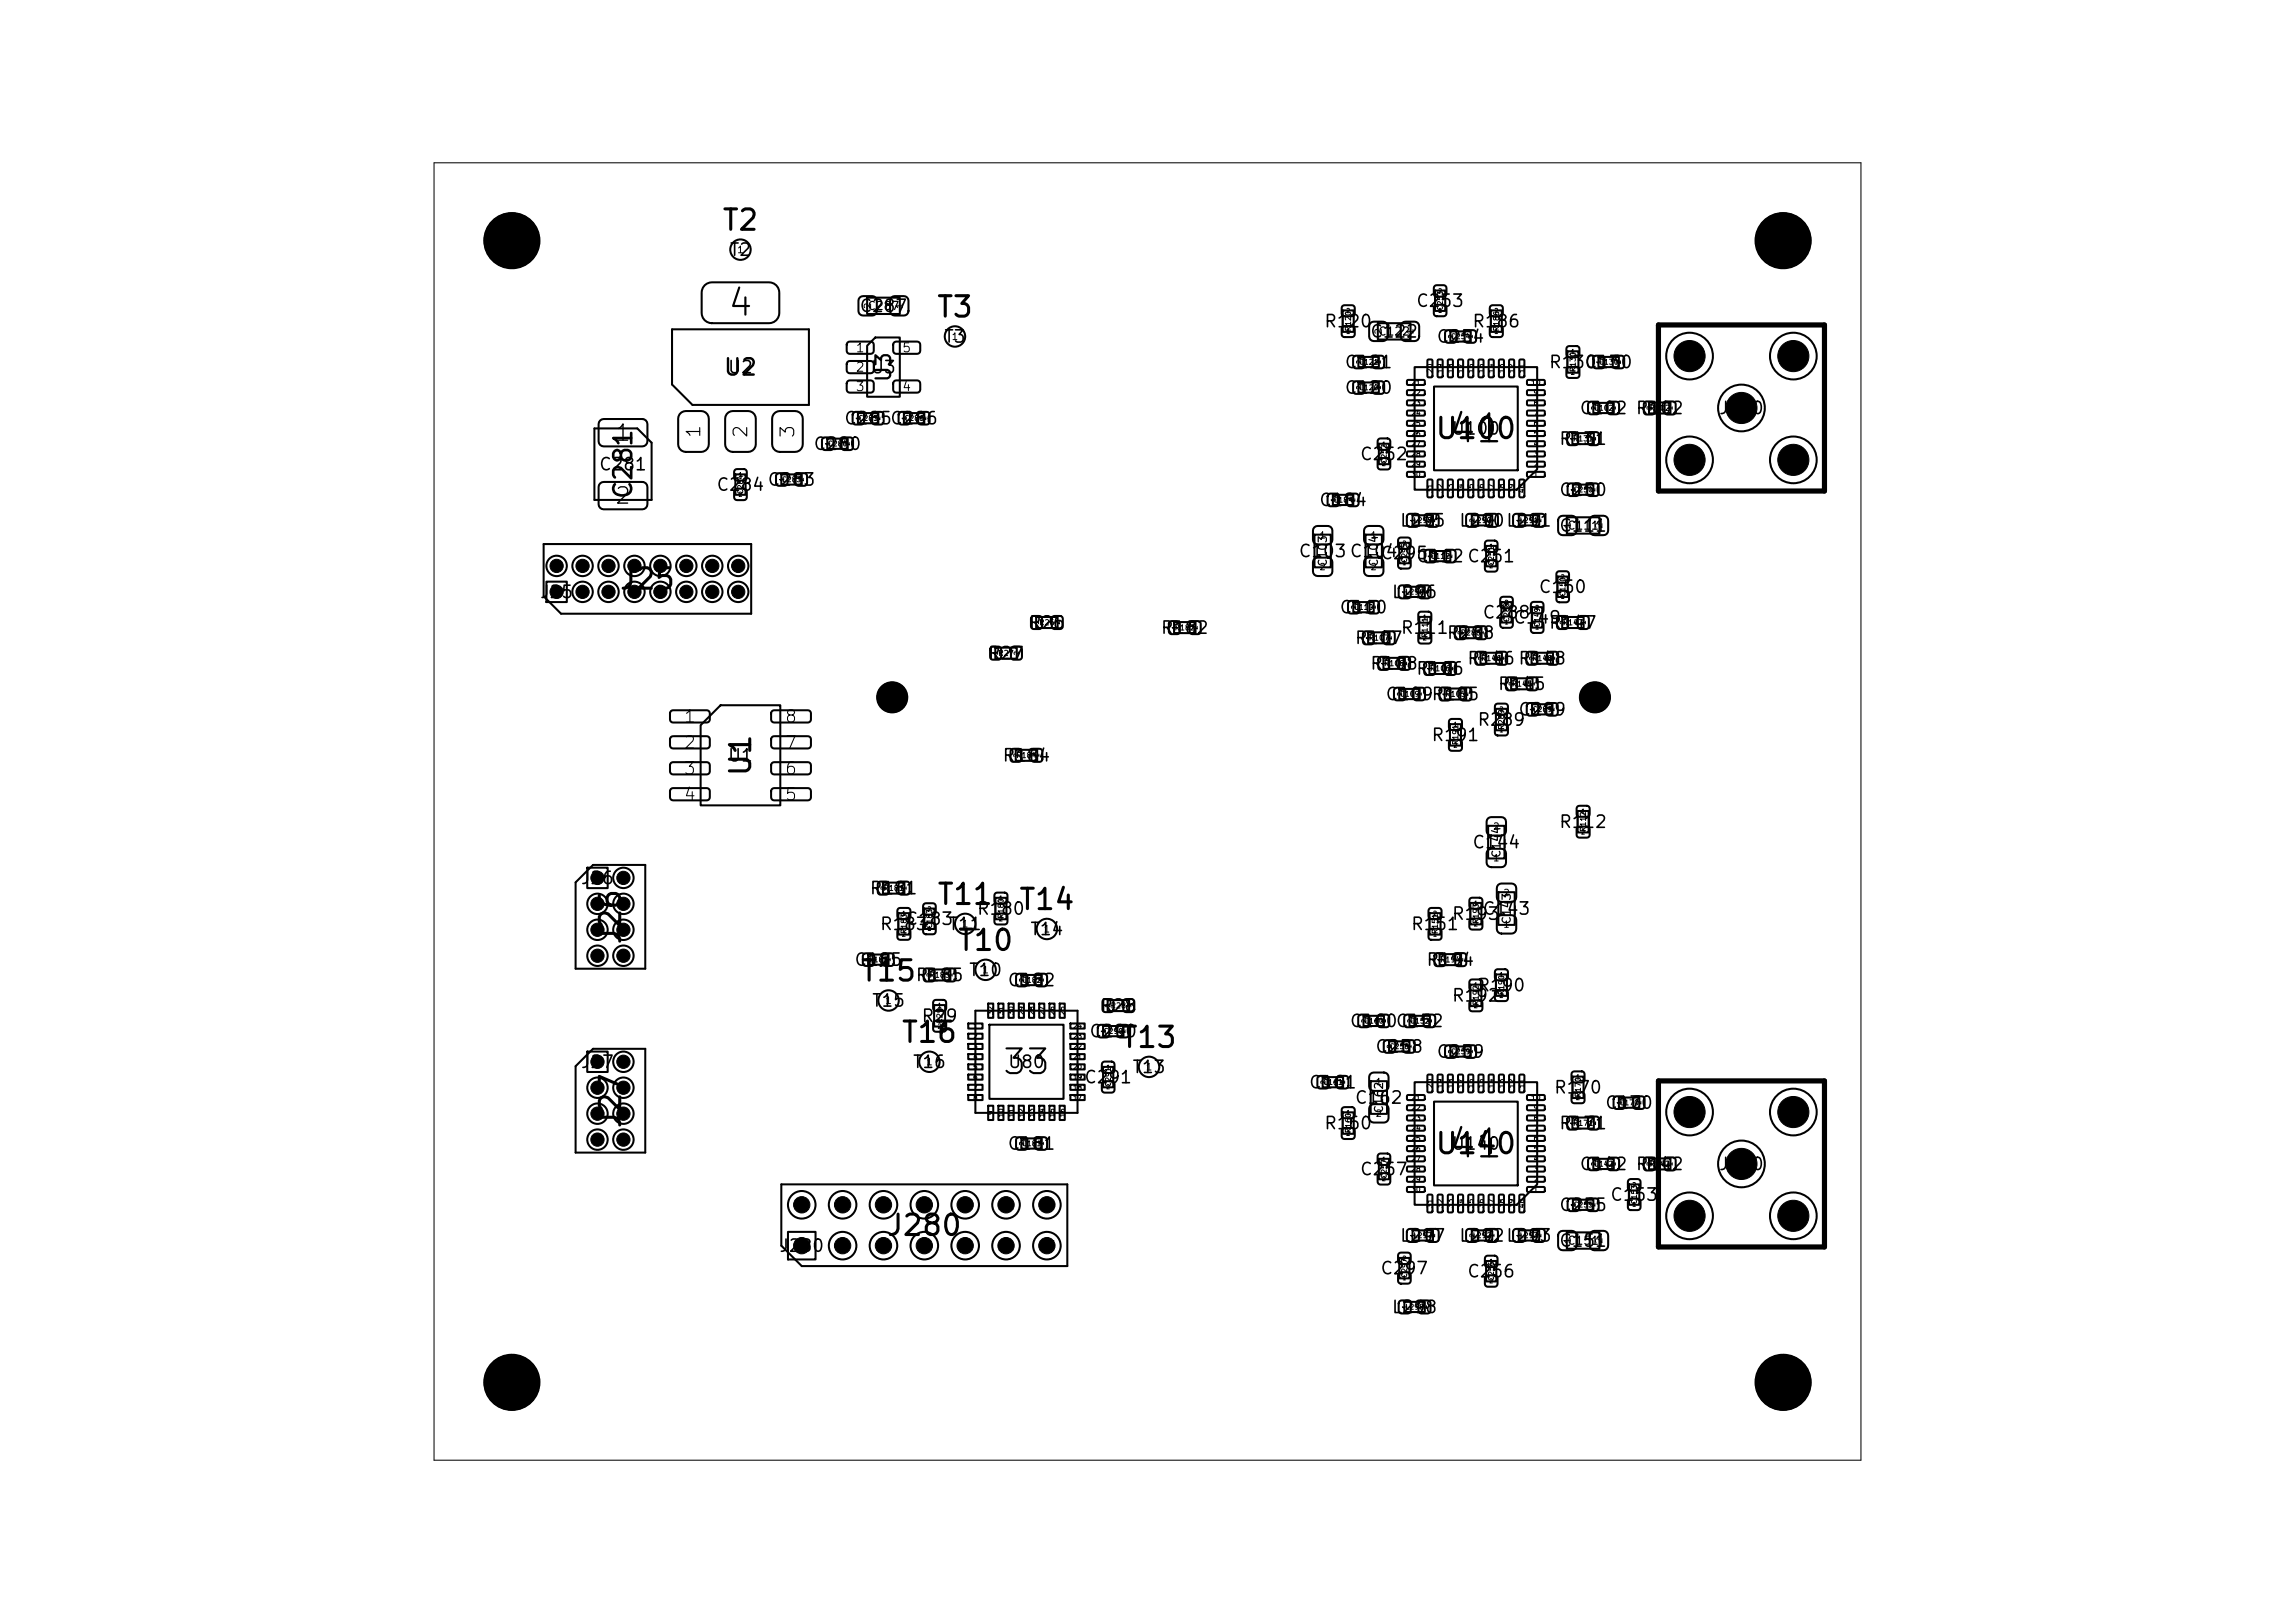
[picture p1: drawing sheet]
<svg xmlns="http://www.w3.org/2000/svg" width="297mm" height="210mm" viewBox="0 0 297 210" stroke-linecap="round" stroke-linejoin="round" font-family="sans-serif">
<defs><g id="words">
<g font-size="3.6">
<text x="187.2" y="58.2">41</text>
<text x="187.2" y="150.7">41</text>
</g>
<text font-size="3.3" x="93.9" y="41.7">4</text>
<text font-size="3.2" x="129.5" y="139.8">33</text>
<g font-size="2.6">
<text x="93.3" y="30.5">T2</text>
<text x="121.1" y="41.7">T3</text>
<text x="185.6" y="57.4">U100</text>
<text x="80" y="76.9">J25</text>
<text x="97.8" y="100.6" transform="rotate(-90 97.8 100.6)">U1</text>
<text x="121.1" y="117.7">T11</text>
<text x="131.7" y="118.4">T14</text>
<text x="81" y="122.4" transform="rotate(-90 81 122.4)">J26</text>
<text x="123.8" y="123.7">T10</text>
<text x="111.2" y="127.6">T15</text>
<text x="116.5" y="135.6">T16</text>
<text x="144.9" y="136.2">T13</text>
<text x="81" y="146.2" transform="rotate(-90 81 146.2)">J27</text>
<text x="185.6" y="150">U140</text>
<text x="114.6" y="160.5">J280</text>
</g>
<text font-size="2.3" x="82.4" y="64.8" transform="rotate(-90 82.4 64.8)">C281</text>
<g font-size="2.1">
<text x="93.5" y="49.1">U2</text>
<text x="79.4" y="57.6">1</text>
<text x="79.4" y="65.7">2</text>
</g>
<text font-size="1.9" x="115.8" y="49.6" transform="rotate(-90 115.8 49.6)">U3</text>
<g font-size="1.8">
<text x="91.1" y="56.8" transform="rotate(-90 91.1 56.8)">1</text>
<text x="97.2" y="56.8" transform="rotate(-90 97.2 56.8)">2</text>
<text x="103.2" y="56.8" transform="rotate(-90 103.2 56.8)">3</text>
</g>
<g font-size="1.6">
<text x="94.3" y="33.5">T2</text>
<text x="111.1" y="40.8">C287</text>
<text x="183.2" y="40.1">C253</text>
<text x="122.1" y="44.7">T3</text>
<text x="171.3" y="42.8">R120</text>
<text x="177.2" y="44.1">C122</text>
<text x="185.8" y="44.7">C254</text>
<text x="190.4" y="42.8">R186</text>
<text x="94.1" y="48.7">U2</text>
<text x="112.6" y="48.7">U3</text>
<text x="173.9" y="51.3">C120</text>
<text x="173.9" y="48">C121</text>
<text x="200.3" y="48">R130</text>
<text x="204.3" y="54">C102 R102</text>
<text x="205" y="48">C130</text>
<text x="222.3" y="54">J100</text>
<text x="105.2" y="58.6">C280</text>
<text x="109.1" y="55.3">C285C286</text>
<text x="175.9" y="59.9">C252</text>
<text x="187.7" y="56.6">U100</text>
<text x="201.7" y="58">R131</text>
<text x="77.4" y="61.3">C281</text>
<text x="92.6" y="63.9">C284</text>
<text x="99.2" y="63.2">C283</text>
<text x="170.6" y="65.9">C184</text>
<text x="201.7" y="64.6">C250</text>
<text x="181.1" y="68.5">L295</text>
<text x="188.7" y="68.5">L290L291</text>
<text x="201.7" y="69.2">C111</text>
<text x="69.8" y="77.8">J25</text>
<text x="168" y="72.5">C103C104</text>
<text x="178.5" y="72.8">C295</text>
<text x="180" y="77.8">L296</text>
<text x="183.2" y="73.2">C112C251</text>
<text x="199" y="77.1">C150</text>
<text x="133" y="81.8">R26</text>
<text x="150.1" y="82.4">R182</text>
<text x="173.2" y="79.8">C110</text>
<text x="175.2" y="83.7">R107</text>
<text x="181.2" y="82.4">R111</text>
<text x="187.1" y="83.1">R288</text>
<text x="191.7" y="80.4">C288</text>
<text x="195.7" y="81.1">C149</text>
<text x="200.3" y="81.8">R147</text>
<text x="127.7" y="85.7">R27</text>
<text x="177.2" y="87">R108</text>
<text x="183.2" y="87.7">R106</text>
<text x="189.8" y="86.4">R146R148</text>
<text x="193.7" y="89.7">R145</text>
<text x="88.4" y="93.9">1</text>
<text x="101.5" y="93.9">8</text>
<text x="179.2" y="91">C109R105</text>
<text x="191.1" y="94.3">R289</text>
<text x="196.4" y="93">C289</text>
<text x="88.4" y="97.3">2</text>
<text x="88.4" y="100.6">3</text>
<text x="94.1" y="98.9">U1</text>
<text x="101.5" y="100.6">6</text>
<text x="101.5" y="97.3">7</text>
<text x="129.6" y="98.9">R184</text>
<text x="185.1" y="96.3">R191</text>
<text x="88.4" y="104">4</text>
<text x="101.5" y="104">5</text>
<text x="201.7" y="107.5">R112</text>
<text x="190.4" y="110.2">C144</text>
<text x="75" y="114.8">J26</text>
<text x="112.4" y="116.1">R181</text>
<text x="126.3" y="118.8">R180</text>
<text x="187.8" y="119.4">R193</text>
<text x="191.7" y="118.8">C143</text>
<text x="110.5" y="125.4">C185</text>
<text x="113.8" y="120.7">R183</text>
<text x="117.1" y="120.1">C183</text>
<text x="122.6" y="120.7">T11</text>
<text x="133.2" y="121.4">T14</text>
<text x="182.5" y="120.7">R151</text>
<text x="184.5" y="125.4">R194</text>
<text x="112.7" y="130.7">T15</text>
<text x="118.4" y="127.4">R185</text>
<text x="125.3" y="126.7">T10</text>
<text x="130.3" y="128">C182</text>
<text x="142.3" y="131.3">R28</text>
<text x="187.8" y="130">R192</text>
<text x="191.1" y="128.7">R190</text>
<text x="119.1" y="132.6">R29</text>
<text x="140.9" y="134.6">C290</text>
<text x="174.6" y="133.3">C160C152</text>
<text x="177.9" y="136.6">C258</text>
<text x="185.8" y="137.3">C259</text>
<text x="75" y="138.6">J27</text>
<text x="118" y="138.6">T16</text>
<text x="130.3" y="138.6">U80</text>
<text x="140.2" y="140.6">C291</text>
<text x="146.4" y="139.3">T13</text>
<text x="169.3" y="141.2">C161</text>
<text x="175.2" y="143.2">C162</text>
<text x="201" y="141.9">R170</text>
<text x="207.6" y="143.9">C170</text>
<text x="130.3" y="149.2">C181</text>
<text x="171.3" y="146.5">R160</text>
<text x="187.7" y="149.2">U140</text>
<text x="201.7" y="146.5">R171</text>
<text x="175.9" y="152.5">C257</text>
<text x="204.3" y="151.8">C142 R142</text>
<text x="208.3" y="155.8">C153</text>
<text x="222.3" y="151.8">J140</text>
<text x="181.1" y="161.1">L297</text>
<text x="188.7" y="161.1">L292L293</text>
<text x="201.7" y="161.7">C151</text>
<text x="201.7" y="157.1">C255</text>
<text x="100.7" y="162.4">J280</text>
<text x="178.5" y="165.3">C297</text>
<text x="189.8" y="165.7">C256</text>
<text x="180" y="170.3">L298</text>
</g>
<g font-size="1.2">
<text x="110.7" y="45.9">1</text>
<text x="116.7" y="45.9">5</text>
<text x="110.7" y="48.4">2</text>
<text x="110.7" y="50.9">3</text>
<text x="116.7" y="50.9">4</text>
<text x="103.1" y="156.8">2</text>
<text x="108.4" y="156.8">4</text>
<text x="113.6" y="156.8">6</text>
<text x="118.9" y="156.8">8</text>
<text x="123.7" y="156.8">10</text>
<text x="128.9" y="156.8">12</text>
<text x="134.2" y="156.8">14</text>
<text x="108.4" y="162.1">3</text>
<text x="113.6" y="162.1">5</text>
<text x="118.9" y="162.1">7</text>
<text x="124.2" y="162.1">9</text>
<text x="128.9" y="162.1">11</text>
<text x="134.2" y="162.1">13</text>
</g>
<g font-size="1.1">
<text x="112.2" y="40.4">C287</text>
<text x="178.3" y="43.7">C122</text>
<text x="202.7" y="68.8">C111</text>
<text x="172" y="73.4" transform="rotate(-90 172 73.4)">C103</text>
<text x="178.6" y="73.4" transform="rotate(-90 178.6 73.4)">C104</text>
<text x="194.4" y="111.1" transform="rotate(-90 194.4 111.1)">C144</text>
<text x="195.8" y="119.7" transform="rotate(-90 195.8 119.7)">C143</text>
<text x="179.2" y="144.2" transform="rotate(-90 179.2 144.2)">C162</text>
<text x="202.7" y="161.3">C151</text>
</g>
<g font-size=".9">
<text x="95.3" y="33">1</text>
<text x="123.1" y="44.2">1</text>
<text x="71.5" y="77.3">1</text>
<text x="71.5" y="73.9">2</text>
<text x="74.9" y="77.3">3</text>
<text x="74.9" y="73.9">4</text>
<text x="78.2" y="77.3">5</text>
<text x="78.2" y="73.9">6</text>
<text x="81.6" y="73.9">8</text>
<text x="84.5" y="73.9">10</text>
<text x="85" y="77.3">9</text>
<text x="87.9" y="77.3">11</text>
<text x="87.9" y="73.9">12</text>
<text x="91.3" y="77.3">13</text>
<text x="91.3" y="73.9">14</text>
<text x="94.6" y="77.3">15</text>
<text x="94.6" y="73.9">16</text>
<text x="76.8" y="117.6">3</text>
<text x="80.2" y="114.3">2</text>
<text x="76.8" y="121">5</text>
<text x="76.8" y="124.3">7</text>
<text x="80.2" y="124.3">8</text>
<text x="124.4" y="120.2">1</text>
<text x="135" y="120.9">1</text>
<text x="114.5" y="130.1">1</text>
<text x="127" y="126.2">1</text>
<text x="76.8" y="141.4">3</text>
<text x="80.2" y="138.1">2</text>
<text x="80.2" y="141.4">4</text>
<text x="119.8" y="138.1">1</text>
<text x="148.2" y="138.7">1</text>
<text x="76.8" y="144.8">5</text>
<text x="76.8" y="148.1">7</text>
<text x="80.2" y="148.1">8</text>
</g>
<g font-size=".8">
<text x="112.9" y="40.1" transform="rotate(-90 112.9 40.1)">2</text>
<text x="117" y="40.1" transform="rotate(-90 117 40.1)">1</text>
<text x="179" y="43.4" transform="rotate(-90 179 43.4)">2</text>
<text x="183.1" y="43.4" transform="rotate(-90 183.1 43.4)">1</text>
<text x="170.7" y="69.9">1</text>
<text x="177.3" y="69.9">1</text>
<text x="203.5" y="68.5" transform="rotate(-90 203.5 68.5)">1</text>
<text x="207.6" y="68.5" transform="rotate(-90 207.6 68.5)">2</text>
<text x="170.7" y="74">2</text>
<text x="177.3" y="74">2</text>
<text x="193.2" y="107.6">2</text>
<text x="193.2" y="111.7">1</text>
<text x="194.5" y="116.1">2</text>
<text x="194.5" y="120.2">1</text>
<text x="178" y="140.6">1</text>
<text x="178" y="144.7">2</text>
<text x="203.5" y="161" transform="rotate(-90 203.5 161)">1</text>
<text x="207.6" y="161" transform="rotate(-90 207.6 161)">2</text>
</g>
<g font-size=".7">
<text x="186.9" y="40.3" transform="rotate(-90 186.9 40.3)">C253</text>
<text x="175" y="42.9" transform="rotate(-90 175 42.9)">R120</text>
<text x="175.8" y="47.3">C121</text>
<text x="187.7" y="44">C254</text>
<text x="194.2" y="42.9" transform="rotate(-90 194.2 42.9)">R186</text>
<text x="206.8" y="47.3">C130</text>
<text x="175.8" y="50.6">C120</text>
<text x="182.5" y="50">21</text>
<text x="182.5" y="51.3">22</text>
<text x="182.5" y="52.6">23</text>
<text x="182.5" y="54">24</text>
<text x="185.6" y="48.4" transform="rotate(-90 185.6 48.4)">20</text>
<text x="186.9" y="48.4" transform="rotate(-90 186.9 48.4)">19</text>
<text x="188.2" y="48.4" transform="rotate(-90 188.2 48.4)">18</text>
<text x="189.5" y="48.4" transform="rotate(-90 189.5 48.4)">17</text>
<text x="190.8" y="48.4" transform="rotate(-90 190.8 48.4)">16</text>
<text x="192.2" y="48.4" transform="rotate(-90 192.2 48.4)">15</text>
<text x="193.5" y="48.4" transform="rotate(-90 193.5 48.4)">14</text>
<text x="194.8" y="48.4" transform="rotate(-90 194.8 48.4)">13</text>
<text x="196.1" y="48.4" transform="rotate(-90 196.1 48.4)">12</text>
<text x="197.4" y="48.4" transform="rotate(-90 197.4 48.4)">11</text>
<text x="198.1" y="50">10</text>
<text x="198.4" y="54">7</text>
<text x="198.4" y="52.6">8</text>
<text x="198.4" y="51.3">9</text>
<text x="204.1" y="48.2" transform="rotate(-90 204.1 48.2)">R130</text>
<text x="206.2" y="53.3">C102</text>
<text x="213.4" y="53.3">R102</text>
<text x="107" y="57.9">C280</text>
<text x="111" y="54.6">C285</text>
<text x="117" y="54.6">C286</text>
<text x="182.5" y="55.3">25</text>
<text x="182.5" y="56.6">26</text>
<text x="182.5" y="57.9">27</text>
<text x="182.5" y="59.2">28</text>
<text x="198.4" y="59.2">3</text>
<text x="198.4" y="57.9">4</text>
<text x="198.4" y="56.6">5</text>
<text x="198.4" y="55.3">6</text>
<text x="203.5" y="57.3">R131</text>
<text x="96.3" y="64" transform="rotate(-90 96.3 64)">C284</text>
<text x="101.1" y="62.5">C283</text>
<text x="172.5" y="65.2">C184</text>
<text x="179.6" y="60.1" transform="rotate(-90 179.6 60.1)">C252</text>
<text x="182.5" y="60.6">29</text>
<text x="182.5" y="61.9">30</text>
<text x="185.6" y="63.9" transform="rotate(-90 185.6 63.9)">31</text>
<text x="186.9" y="63.9" transform="rotate(-90 186.9 63.9)">32</text>
<text x="188.2" y="63.9" transform="rotate(-90 188.2 63.9)">33</text>
<text x="189.5" y="63.9" transform="rotate(-90 189.5 63.9)">34</text>
<text x="190.8" y="63.9" transform="rotate(-90 190.8 63.9)">35</text>
<text x="192.2" y="63.9" transform="rotate(-90 192.2 63.9)">36</text>
<text x="193.5" y="63.9" transform="rotate(-90 193.5 63.9)">37</text>
<text x="194.8" y="63.9" transform="rotate(-90 194.8 63.9)">38</text>
<text x="196.1" y="63.9" transform="rotate(-90 196.1 63.9)">39</text>
<text x="197.4" y="63.9" transform="rotate(-90 197.4 63.9)">40</text>
<text x="198.4" y="61.9">1</text>
<text x="198.4" y="60.6">2</text>
<text x="203.5" y="63.9">C250</text>
<text x="182.8" y="67.8">L295</text>
<text x="190.5" y="67.8">L290</text>
<text x="196.6" y="67.8">L291</text>
<text x="181.8" y="77.1">L296</text>
<text x="182.2" y="72.9" transform="rotate(-90 182.2 72.9)">C295</text>
<text x="185" y="72.5">C112</text>
<text x="193.5" y="73.3" transform="rotate(-90 193.5 73.3)">C251</text>
<text x="202.7" y="77.3" transform="rotate(-90 202.7 77.3)">C150</text>
<text x="134.4" y="81.1">R26</text>
<text x="151.9" y="81.7">R182</text>
<text x="175.1" y="79.1">C110</text>
<text x="177" y="83.1">R107</text>
<text x="184.9" y="82.6" transform="rotate(-90 184.9 82.6)">R111</text>
<text x="188.9" y="82.4">R288</text>
<text x="195.5" y="80.6" transform="rotate(-90 195.5 80.6)">C288</text>
<text x="199.4" y="81.2" transform="rotate(-90 199.4 81.2)">C149</text>
<text x="202.2" y="81.1">R147</text>
<text x="129.1" y="85">R27</text>
<text x="179" y="86.4">R108</text>
<text x="185" y="87">R106</text>
<text x="191.6" y="85.7">R146</text>
<text x="195.6" y="89">R145</text>
<text x="198.2" y="85.7">R148</text>
<text x="181.1" y="90.3">C109</text>
<text x="187" y="90.3">R105</text>
<text x="194.8" y="94.5" transform="rotate(-90 194.8 94.5)">R289</text>
<text x="198.2" y="92.3">C289</text>
<text x="131.4" y="98.3">R184</text>
<text x="188.9" y="96.5" transform="rotate(-90 188.9 96.5)">R191</text>
<text x="205.4" y="107.7" transform="rotate(-90 205.4 107.7)">R112</text>
<text x="114.3" y="115.4">R181</text>
<text x="130.1" y="119" transform="rotate(-90 130.1 119)">R180</text>
<text x="191.5" y="119.6" transform="rotate(-90 191.5 119.6)">R193</text>
<text x="112.3" y="124.7">C185</text>
<text x="117.5" y="120.9" transform="rotate(-90 117.5 120.9)">R183</text>
<text x="120.8" y="120.2" transform="rotate(-90 120.8 120.2)">C183</text>
<text x="186.2" y="120.9" transform="rotate(-90 186.2 120.9)">R151</text>
<text x="186.3" y="124.7">R194</text>
<text x="120.2" y="126.7">R185</text>
<text x="132.2" y="127.3">C182</text>
<text x="143.7" y="130.6">R28</text>
<text x="191.5" y="130.2" transform="rotate(-90 191.5 130.2)">R192</text>
<text x="194.8" y="128.9" transform="rotate(-90 194.8 128.9)">R190</text>
<text x="122.1" y="132.5" transform="rotate(-90 122.1 132.5)">R29</text>
<text x="142.7" y="133.9">C290</text>
<text x="176.4" y="132.6">C160</text>
<text x="179.7" y="135.9">C258</text>
<text x="182.4" y="132.6">C152</text>
<text x="187.7" y="136.6">C259</text>
<text x="143.9" y="140.7" transform="rotate(-90 143.9 140.7)">C291</text>
<text x="171.2" y="140.5">C161</text>
<text x="182.5" y="142.5">21</text>
<text x="182.5" y="143.8">22</text>
<text x="185.6" y="140.9" transform="rotate(-90 185.6 140.9)">20</text>
<text x="186.9" y="140.9" transform="rotate(-90 186.9 140.9)">19</text>
<text x="188.2" y="140.9" transform="rotate(-90 188.2 140.9)">18</text>
<text x="189.5" y="140.9" transform="rotate(-90 189.5 140.9)">17</text>
<text x="190.8" y="140.9" transform="rotate(-90 190.8 140.9)">16</text>
<text x="192.2" y="140.9" transform="rotate(-90 192.2 140.9)">15</text>
<text x="193.5" y="140.9" transform="rotate(-90 193.5 140.9)">14</text>
<text x="194.8" y="140.9" transform="rotate(-90 194.8 140.9)">13</text>
<text x="196.1" y="140.9" transform="rotate(-90 196.1 140.9)">12</text>
<text x="197.4" y="140.9" transform="rotate(-90 197.4 140.9)">11</text>
<text x="198.1" y="142.5">10</text>
<text x="198.4" y="143.8">9</text>
<text x="204.7" y="142.1" transform="rotate(-90 204.7 142.1)">R170</text>
<text x="209.5" y="143.2">C170</text>
<text x="132.2" y="148.5">C181</text>
<text x="175" y="146.7" transform="rotate(-90 175 146.7)">R160</text>
<text x="182.5" y="145.2">23</text>
<text x="182.5" y="146.5">24</text>
<text x="182.5" y="147.8">25</text>
<text x="182.5" y="149.1">26</text>
<text x="198.4" y="149.1">5</text>
<text x="198.4" y="147.8">6</text>
<text x="198.4" y="146.5">7</text>
<text x="198.4" y="145.2">8</text>
<text x="203.5" y="145.8">R171</text>
<text x="179.6" y="152.6" transform="rotate(-90 179.6 152.6)">C257</text>
<text x="182.5" y="150.4">27</text>
<text x="182.5" y="151.8">28</text>
<text x="182.5" y="153.1">29</text>
<text x="182.5" y="154.4">30</text>
<text x="198.4" y="154.4">1</text>
<text x="198.4" y="153.1">2</text>
<text x="198.4" y="151.8">3</text>
<text x="198.4" y="150.4">4</text>
<text x="206.2" y="151.1">C142</text>
<text x="212" y="155.9" transform="rotate(-90 212 155.9)">C153</text>
<text x="213.4" y="151.1">R142</text>
<text x="182.8" y="160.4">L297</text>
<text x="185.6" y="156.4" transform="rotate(-90 185.6 156.4)">31</text>
<text x="186.9" y="156.4" transform="rotate(-90 186.9 156.4)">32</text>
<text x="188.2" y="156.4" transform="rotate(-90 188.2 156.4)">33</text>
<text x="189.5" y="156.4" transform="rotate(-90 189.5 156.4)">34</text>
<text x="190.5" y="160.4">L292</text>
<text x="190.8" y="156.4" transform="rotate(-90 190.8 156.4)">35</text>
<text x="192.2" y="156.4" transform="rotate(-90 192.2 156.4)">36</text>
<text x="193.5" y="156.4" transform="rotate(-90 193.5 156.4)">37</text>
<text x="194.8" y="156.4" transform="rotate(-90 194.8 156.4)">38</text>
<text x="196.1" y="156.4" transform="rotate(-90 196.1 156.4)">39</text>
<text x="196.6" y="160.4">L293</text>
<text x="197.4" y="156.4" transform="rotate(-90 197.4 156.4)">40</text>
<text x="203.5" y="156.4">C255</text>
<text x="182.2" y="165.4" transform="rotate(-90 182.2 165.4)">C297</text>
<text x="193.5" y="165.8" transform="rotate(-90 193.5 165.8)">C256</text>
<text x="181.8" y="169.6">L298</text>
</g>
<g font-size=".6">
<text x="174.2" y="40.6">2</text>
<text x="193.3" y="40.6">2</text>
<text x="174.2" y="43.3">1</text>
<text x="193.3" y="43.3">1</text>
<text x="203.2" y="45.9">1</text>
<text x="203.2" y="48.6">2</text>
<text x="213.9" y="53.1" transform="rotate(-90 213.9 53.1)">2</text>
<text x="216.6" y="53.1" transform="rotate(-90 216.6 53.1)">1</text>
<text x="204" y="57.1" transform="rotate(-90 204 57.1)">1</text>
<text x="206.7" y="57.1" transform="rotate(-90 206.7 57.1)">2</text>
<text x="183.3" y="67.7" transform="rotate(-90 183.3 67.7)">1</text>
<text x="185.8" y="67.7" transform="rotate(-90 185.8 67.7)">2</text>
<text x="190.9" y="67.7" transform="rotate(-90 190.9 67.7)">2</text>
<text x="193.5" y="67.7" transform="rotate(-90 193.5 67.7)">1</text>
<text x="197" y="67.7" transform="rotate(-90 197 67.7)">1</text>
<text x="199.6" y="67.7" transform="rotate(-90 199.6 67.7)">2</text>
<text x="182.2" y="76.9" transform="rotate(-90 182.2 76.9)">1</text>
<text x="184.8" y="76.9" transform="rotate(-90 184.8 76.9)">2</text>
<text x="134.6" y="80.9" transform="rotate(-90 134.6 80.9)">1</text>
<text x="137.3" y="80.9" transform="rotate(-90 137.3 80.9)">2</text>
<text x="152.4" y="81.5" transform="rotate(-90 152.4 81.5)">1</text>
<text x="155.1" y="81.5" transform="rotate(-90 155.1 81.5)">2</text>
<text x="177.5" y="82.9" transform="rotate(-90 177.5 82.9)">1</text>
<text x="180.2" y="82.9" transform="rotate(-90 180.2 82.9)">2</text>
<text x="184.1" y="80.3">1</text>
<text x="184.1" y="83">2</text>
<text x="189.4" y="82.2" transform="rotate(-90 189.4 82.2)">2</text>
<text x="192.1" y="82.2" transform="rotate(-90 192.1 82.2)">1</text>
<text x="202.6" y="80.9" transform="rotate(-90 202.6 80.9)">2</text>
<text x="205.3" y="80.9" transform="rotate(-90 205.3 80.9)">1</text>
<text x="129.3" y="84.8" transform="rotate(-90 129.3 84.8)">1</text>
<text x="132" y="84.8" transform="rotate(-90 132 84.8)">2</text>
<text x="179.5" y="86.2" transform="rotate(-90 179.5 86.2)">1</text>
<text x="182.2" y="86.2" transform="rotate(-90 182.2 86.2)">2</text>
<text x="185.5" y="86.8" transform="rotate(-90 185.5 86.8)">1</text>
<text x="188.1" y="86.8" transform="rotate(-90 188.1 86.8)">2</text>
<text x="192.1" y="85.5" transform="rotate(-90 192.1 85.5)">2</text>
<text x="194.8" y="85.5" transform="rotate(-90 194.8 85.5)">1</text>
<text x="196" y="88.8" transform="rotate(-90 196 88.8)">2</text>
<text x="198.7" y="85.5" transform="rotate(-90 198.7 85.5)">2</text>
<text x="198.7" y="88.8" transform="rotate(-90 198.7 88.8)">1</text>
<text x="201.4" y="85.5" transform="rotate(-90 201.4 85.5)">1</text>
<text x="187.4" y="90.1" transform="rotate(-90 187.4 90.1)">1</text>
<text x="188" y="94.2">1</text>
<text x="190.1" y="90.1" transform="rotate(-90 190.1 90.1)">2</text>
<text x="194" y="94.9">1</text>
<text x="194" y="92.2">2</text>
<text x="131.9" y="98.1" transform="rotate(-90 131.9 98.1)">2</text>
<text x="134.6" y="98.1" transform="rotate(-90 134.6 98.1)">1</text>
<text x="188" y="96.9">2</text>
<text x="204.6" y="105.4">1</text>
<text x="204.6" y="108.1">2</text>
<text x="114.7" y="115.2" transform="rotate(-90 114.7 115.2)">2</text>
<text x="116.7" y="118.6">1</text>
<text x="117.4" y="115.2" transform="rotate(-90 117.4 115.2)">1</text>
<text x="129.2" y="116.6">1</text>
<text x="129.2" y="119.3">2</text>
<text x="185.4" y="118.6">2</text>
<text x="190.7" y="117.3">1</text>
<text x="190.7" y="120">2</text>
<text x="116.7" y="121.3">2</text>
<text x="185.4" y="121.3">1</text>
<text x="186.8" y="124.5" transform="rotate(-90 186.8 124.5)">1</text>
<text x="189.5" y="124.5" transform="rotate(-90 189.5 124.5)">2</text>
<text x="120.7" y="126.5" transform="rotate(-90 120.7 126.5)">2</text>
<text x="121.3" y="130.5">1</text>
<text x="123.4" y="126.5" transform="rotate(-90 123.4 126.5)">1</text>
<text x="128.7" y="131.4" transform="rotate(-90 128.7 131.4)">32</text>
<text x="130" y="131.4" transform="rotate(-90 130 131.4)">31</text>
<text x="131.3" y="131.4" transform="rotate(-90 131.3 131.4)">30</text>
<text x="132.6" y="131.4" transform="rotate(-90 132.6 131.4)">29</text>
<text x="134" y="131.4" transform="rotate(-90 134 131.4)">28</text>
<text x="135.3" y="131.4" transform="rotate(-90 135.3 131.4)">27</text>
<text x="136.6" y="131.4" transform="rotate(-90 136.6 131.4)">26</text>
<text x="137.9" y="131.4" transform="rotate(-90 137.9 131.4)">25</text>
<text x="143.8" y="130.4" transform="rotate(-90 143.8 130.4)">2</text>
<text x="146.5" y="130.4" transform="rotate(-90 146.5 130.4)">1</text>
<text x="190.7" y="127.9">1</text>
<text x="190.7" y="130.6">2</text>
<text x="194" y="126.6">1</text>
<text x="194" y="129.3">2</text>
<text x="121.3" y="133.2">2</text>
<text x="125.9" y="133.2">1</text>
<text x="125.9" y="134.6">2</text>
<text x="125.9" y="135.9">3</text>
<text x="125.9" y="137.2">4</text>
<text x="138.8" y="137.2">21</text>
<text x="138.8" y="135.9">22</text>
<text x="138.8" y="134.6">23</text>
<text x="138.8" y="133.2">24</text>
<text x="125.9" y="138.5">5</text>
<text x="125.9" y="139.8">6</text>
<text x="125.9" y="141.2">7</text>
<text x="125.9" y="142.5">8</text>
<text x="138.8" y="142.5">17</text>
<text x="138.8" y="141.2">18</text>
<text x="138.8" y="139.8">19</text>
<text x="138.8" y="138.5">20</text>
<text x="203.9" y="139.8">1</text>
<text x="203.9" y="142.5">2</text>
<text x="128.7" y="144.4" transform="rotate(-90 128.7 144.4)">9</text>
<text x="130" y="144.6" transform="rotate(-90 130 144.6)">10</text>
<text x="131.3" y="144.6" transform="rotate(-90 131.3 144.6)">11</text>
<text x="132.6" y="144.6" transform="rotate(-90 132.6 144.6)">12</text>
<text x="134" y="144.6" transform="rotate(-90 134 144.6)">13</text>
<text x="135.3" y="144.6" transform="rotate(-90 135.3 144.6)">14</text>
<text x="136.6" y="144.6" transform="rotate(-90 136.6 144.6)">15</text>
<text x="137.9" y="144.6" transform="rotate(-90 137.9 144.6)">16</text>
<text x="174.2" y="144.4">1</text>
<text x="174.2" y="147.1">2</text>
<text x="204" y="145.6" transform="rotate(-90 204 145.6)">1</text>
<text x="206.7" y="145.6" transform="rotate(-90 206.7 145.6)">2</text>
<text x="213.9" y="150.9" transform="rotate(-90 213.9 150.9)">2</text>
<text x="216.6" y="150.9" transform="rotate(-90 216.6 150.9)">1</text>
<text x="183.3" y="160.2" transform="rotate(-90 183.3 160.2)">1</text>
<text x="185.8" y="160.2" transform="rotate(-90 185.8 160.2)">2</text>
<text x="190.9" y="160.2" transform="rotate(-90 190.9 160.2)">2</text>
<text x="193.5" y="160.2" transform="rotate(-90 193.5 160.2)">1</text>
<text x="197" y="160.2" transform="rotate(-90 197 160.2)">1</text>
<text x="199.6" y="160.2" transform="rotate(-90 199.6 160.2)">2</text>
<text x="182.2" y="169.4" transform="rotate(-90 182.2 169.4)">1</text>
<text x="184.8" y="169.4" transform="rotate(-90 184.8 169.4)">2</text>
</g>
<g font-size=".5">
<text x="186.1" y="40.6">1</text>
<text x="186.1" y="38.1">2</text>
<text x="176.3" y="47.2" transform="rotate(-90 176.3 47.2)">2</text>
<text x="178.8" y="47.2" transform="rotate(-90 178.8 47.2)">1</text>
<text x="188.2" y="43.9" transform="rotate(-90 188.2 43.9)">2</text>
<text x="190.7" y="43.9" transform="rotate(-90 190.7 43.9)">1</text>
<text x="207.3" y="47.2" transform="rotate(-90 207.3 47.2)">1</text>
<text x="209.9" y="47.2" transform="rotate(-90 209.9 47.2)">2</text>
<text x="176.3" y="50.5" transform="rotate(-90 176.3 50.5)">2</text>
<text x="178.8" y="50.5" transform="rotate(-90 178.8 50.5)">1</text>
<text x="206.7" y="53.1" transform="rotate(-90 206.7 53.1)">2</text>
<text x="209.2" y="53.1" transform="rotate(-90 209.2 53.1)">1</text>
<text x="107.5" y="57.7" transform="rotate(-90 107.5 57.7)">1</text>
<text x="110.1" y="57.7" transform="rotate(-90 110.1 57.7)">2</text>
<text x="111.5" y="54.4" transform="rotate(-90 111.5 54.4)">1</text>
<text x="114" y="54.4" transform="rotate(-90 114 54.4)">2</text>
<text x="117.4" y="54.4" transform="rotate(-90 117.4 54.4)">1</text>
<text x="120" y="54.4" transform="rotate(-90 120 54.4)">2</text>
<text x="178.8" y="57.9">1</text>
<text x="95.5" y="61.9">1</text>
<text x="95.5" y="64.4">2</text>
<text x="101.6" y="62.4" transform="rotate(-90 101.6 62.4)">1</text>
<text x="104.1" y="62.4" transform="rotate(-90 104.1 62.4)">2</text>
<text x="173" y="65" transform="rotate(-90 173 65)">1</text>
<text x="175.5" y="65" transform="rotate(-90 175.5 65)">2</text>
<text x="178.8" y="60.4">2</text>
<text x="204" y="63.7" transform="rotate(-90 204 63.7)">1</text>
<text x="206.6" y="63.7" transform="rotate(-90 206.6 63.7)">2</text>
<text x="181.4" y="70.7">2</text>
<text x="192.7" y="71.1">1</text>
<text x="181.4" y="73.2">1</text>
<text x="185.5" y="72.3" transform="rotate(-90 185.5 72.3)">1</text>
<text x="188.1" y="72.3" transform="rotate(-90 188.1 72.3)">2</text>
<text x="192.7" y="73.6">2</text>
<text x="201.9" y="77.6">1</text>
<text x="201.9" y="75.1">2</text>
<text x="175.6" y="78.9" transform="rotate(-90 175.6 78.9)">2</text>
<text x="178.1" y="78.9" transform="rotate(-90 178.1 78.9)">1</text>
<text x="194.6" y="80.9">1</text>
<text x="194.6" y="78.4">2</text>
<text x="198.6" y="81.6">1</text>
<text x="198.6" y="79">2</text>
<text x="181.6" y="90.1" transform="rotate(-90 181.6 90.1)">2</text>
<text x="184.1" y="90.1" transform="rotate(-90 184.1 90.1)">1</text>
<text x="198.7" y="92.1" transform="rotate(-90 198.7 92.1)">1</text>
<text x="201.3" y="92.1" transform="rotate(-90 201.3 92.1)">2</text>
<text x="120" y="118">2</text>
<text x="112.8" y="124.5" transform="rotate(-90 112.8 124.5)">2</text>
<text x="115.4" y="124.5" transform="rotate(-90 115.4 124.5)">1</text>
<text x="120" y="120.6">1</text>
<text x="132.6" y="127.1" transform="rotate(-90 132.6 127.1)">2</text>
<text x="135.2" y="127.1" transform="rotate(-90 135.2 127.1)">1</text>
<text x="143.2" y="133.7" transform="rotate(-90 143.2 133.7)">1</text>
<text x="145.8" y="133.7" transform="rotate(-90 145.8 133.7)">2</text>
<text x="176.9" y="132.4" transform="rotate(-90 176.9 132.4)">2</text>
<text x="179.5" y="132.4" transform="rotate(-90 179.5 132.4)">1</text>
<text x="180.2" y="135.7" transform="rotate(-90 180.2 135.7)">2</text>
<text x="182.8" y="135.7" transform="rotate(-90 182.8 135.7)">1</text>
<text x="182.9" y="132.4" transform="rotate(-90 182.9 132.4)">2</text>
<text x="185.4" y="132.4" transform="rotate(-90 185.4 132.4)">1</text>
<text x="188.2" y="136.4" transform="rotate(-90 188.2 136.4)">2</text>
<text x="190.7" y="136.4" transform="rotate(-90 190.7 136.4)">1</text>
<text x="143.1" y="138.5">1</text>
<text x="143.1" y="141.1">2</text>
<text x="171.6" y="140.3" transform="rotate(-90 171.6 140.3)">2</text>
<text x="174.2" y="140.3" transform="rotate(-90 174.2 140.3)">1</text>
<text x="210" y="143" transform="rotate(-90 210 143)">1</text>
<text x="212.5" y="143" transform="rotate(-90 212.5 143)">2</text>
<text x="132.6" y="148.3" transform="rotate(-90 132.6 148.3)">2</text>
<text x="135.2" y="148.3" transform="rotate(-90 135.2 148.3)">1</text>
<text x="178.8" y="150.4">1</text>
<text x="178.8" y="153">2</text>
<text x="206.7" y="150.9" transform="rotate(-90 206.7 150.9)">2</text>
<text x="209.2" y="150.9" transform="rotate(-90 209.2 150.9)">1</text>
<text x="211.2" y="153.7">2</text>
<text x="204" y="156.2" transform="rotate(-90 204 156.2)">1</text>
<text x="206.6" y="156.2" transform="rotate(-90 206.6 156.2)">2</text>
<text x="211.2" y="156.3">1</text>
<text x="181.4" y="165.8">1</text>
<text x="181.4" y="163.2">2</text>
<text x="192.7" y="163.6">1</text>
<text x="192.7" y="166.2">2</text>
</g>
</g></defs>
<g fill="none" stroke="#000" stroke-width=".26">
<path d="M91.2 36.9l.3-.2 .6-.2h7.4a1.32 1.32 0 0 1 1.3 1.4v2.6a1.32 1.32 0 0 1-1.3 1.3h-7.4a1.32 1.32 0 0 1-1.3-1.3v-2.9zM111.3 38.5l.4-.2h1.2a.59 .59 0 0 1 .6 .6v1.3a.59 .59 0 0 1-.6 .6h-1.2a.59 .59 0 0 1-.6-.6v-1.3zM112.2 38.5h4.2v2.1h-4.2zM115.4 38.5l.4-.2h1.2a.59 .59 0 0 1 .6 .6v1.3a.59 .59 0 0 1-.6 .6h-1.2a.59 .59 0 0 1-.6-.6v-1.3zM173.7 39.6l.3-.1h1a.36 .36 0 0 1 .3 .4v.7a.36 .36 0 0 1-.3 .3h-1a.36 .36 0 0 1-.4-.3v-.7zM185.7 39.5l.2-.1h.9a.37 .37 0 0 1 .4 .4v.8a.37 .37 0 0 1-.4 .3h-.9a.37 .37 0 0 1-.3-.3v-.8zM185.7 37l.2-.1h.9a.37 .37 0 0 1 .4 .4v.7a.37 .37 0 0 1-.4 .4h-.9a.37 .37 0 0 1-.3-.4v-.7zM185.7 37.6h1.3v2.6h-1.3zM192.9 39.6l.3-.1h.9a.36 .36 0 0 1 .4 .4v.7a.36 .36 0 0 1-.4 .3h-.9a.36 .36 0 0 1-.4-.3v-.7zM76.9 55.4h5.6l1.8 1.9v7.4h-7.4zM77.7 54.4l.4-.2h5a.66 .66 0 0 1 .7 .7v2.2a.66 .66 0 0 1-.7 .7h-5a.66 .66 0 0 1-.6-.7v-2.2zM87 42.6h17.7v9.8h-15.1l-2.6-2.6z"/>
<path d="M88.2 53.4l.6-.2h1.9a.99 .99 0 0 1 1 1v3.3a.99 .99 0 0 1-1 1h-1.9a.99 .99 0 0 1-1-1v-3.3l.1-.6zM94 53.6l.6-.4h2.2a.99 .99 0 0 1 1 1v3.3a.99 .99 0 0 1-1 1h-2a.99 .99 0 0 1-1-1v-3.3zM100.1 53.6l.5-.4h2.3a.99 .99 0 0 1 1 1v3.3a.99 .99 0 0 1-1 1h-2a.99 .99 0 0 1-1-1v-3.3zM106.5 56.7l.2-.1h.8a.37 .37 0 0 1 .4 .4v.9a.37 .37 0 0 1-.4 .3h-.8a.37 .37 0 0 1-.3-.3v-.9zM107.1 56.8h2.6v1.3h-2.6zM109 56.7l.3-.1h.7a.37 .37 0 0 1 .4 .4v.9a.37 .37 0 0 1-.4 .3h-.7a.37 .37 0 0 1-.4-.3v-.9zM109.7 44.3l.3-.1h2.7a.4 .4 0 0 1 .4 .4v.8a.4 .4 0 0 1-.4 .4h-2.7a.4 .4 0 0 1-.4-.4v-.8zM109.7 46.8l.3-.1h2.7a.4 .4 0 0 1 .4 .4v.8a.4 .4 0 0 1-.4 .4h-2.7a.4 .4 0 0 1-.4-.4v-.8zM109.7 49.3l.3-.1h2.7a.4 .4 0 0 1 .4 .4v.8a.4 .4 0 0 1-.4 .4h-2.7a.4 .4 0 0 1-.4-.4v-.8zM110.4 53.4l.3-.1h.7a.37 .37 0 0 1 .4 .4v.9a.37 .37 0 0 1-.4 .3h-.7a.37 .37 0 0 1-.4-.3v-.9zM111 53.5h2.7v1.3h-2.7zM113 53.4l.2-.1h.8a.37 .37 0 0 1 .4 .4v.9a.37 .37 0 0 1-.4 .3h-.8a.37 .37 0 0 1-.3-.3v-.9z"/>
<path d="M113.3 43.7h3.1v7.6h-4.2v-6.6zM115.7 49.3l.3-.1h2.7a.4 .4 0 0 1 .4 .4v.8a.4 .4 0 0 1-.4 .4h-2.7a.4 .4 0 0 1-.4-.4v-.8zM115.7 44.3l.3-.1h2.7a.4 .4 0 0 1 .4 .4v.8a.4 .4 0 0 1-.4 .4h-2.7a.4 .4 0 0 1-.4-.4v-.8zM116.4 53.4l.3-.1h.7a.37 .37 0 0 1 .4 .4v.9a.37 .37 0 0 1-.4 .3h-.7a.37 .37 0 0 1-.4-.3v-.9zM117 53.5h2.6v1.3h-2.6zM118.9 53.4l.3-.1h.7a.37 .37 0 0 1 .4 .4v.9a.37 .37 0 0 1-.4 .3h-.7a.37 .37 0 0 1-.4-.3v-.9zM173.7 42.3l.3-.1h1a.36 .36 0 0 1 .3 .3v.8a.36 .36 0 0 1-.3 .3h-1a.36 .36 0 0 1-.4-.3v-.8zM173.8 40.2h1.4v2.7h-1.4zM175.2 49.4l.3-.1h.7a.37 .37 0 0 1 .4 .4v.9a.37 .37 0 0 1-.4 .4h-.7a.37 .37 0 0 1-.4-.4v-.9zM175.2 46.1l.3-.1h.7a.37 .37 0 0 1 .4 .4v.9a.37 .37 0 0 1-.4 .4h-.7a.37 .37 0 0 1-.4-.4v-.9zM175.8 49.5h2.6v1.3h-2.6zM175.8 46.2h2.6v1.3h-2.6z"/>
<path d="M177.4 41.8l.4-.2h1.2a.59 .59 0 0 1 .6 .6v1.3a.59 .59 0 0 1-.6 .6h-1.2a.59 .59 0 0 1-.6-.6v-1.3zM177.8 49.4l.2-.1h.8a.37 .37 0 0 1 .3 .4v.9a.37 .37 0 0 1-.3 .4h-.8a.37 .37 0 0 1-.4-.4v-.9zM177.8 46.1l.2-.1h.8a.37 .37 0 0 1 .3 .4v.9a.37 .37 0 0 1-.3 .4h-.8a.37 .37 0 0 1-.4-.4v-.9zM178.3 41.8h4.2v2.1h-4.2zM178.4 56.8l.3-.1h.9a.37 .37 0 0 1 .3 .4v.7a.37 .37 0 0 1-.3 .4h-.9a.37 .37 0 0 1-.4-.4v-.7zM178.4 59.4l.3-.1h.9a.37 .37 0 0 1 .3 .3v.8a.37 .37 0 0 1-.3 .3h-.9a.37 .37 0 0 1-.4-.3v-.8zM178.4 57.4h1.4v2.7h-1.4zM181.5 41.8l.4-.2h1.2a.59 .59 0 0 1 .6 .6v1.3a.59 .59 0 0 1-.6 .6h-1.2a.59 .59 0 0 1-.6-.6v-1.3zM182.1 49.2h2.2l.1 .1v.4l-.2 .1h-2l-.1-.1zM182.1 50.5h2.2l.1 .1v.4l-.2 .1h-2l-.1-.1zM182.1 51.8h2.2l.1 .2v.4l-.2 .1-2-.1-.1-.1zM182.1 53.2l2.2-.1 .1 .2v.4l-.2 .1h-2l-.1-.2z"/>
<path d="M182.1 54.5h2.2l.1 .1v.4l-.2 .1h-2l-.1-.2zM182.1 55.8h2.2l.1 .1v.4l-.2 .1h-2l-.1-.1zM182.1 57.1h2.2l.1 .2v.3l-.2 .1h-2l-.1-.1zM182.1 58.5l2.2-.1 .1 .2v.4l-.2 .1h-2l-.1-.2zM182.1 59.8l2.2-.1 .1 .2v.4l-.2 .1h-2l-.1-.2zM183.1 47.5h15.8v13.2l-2.6 2.7h-13.2zM184.8 46.6l.4-.1 .2 .1v2.1l-.1 .1h-.4l-.2-.1zM185.6 50h10.8v10.9h-10.8zM186.1 46.6l.4-.1 .2 .1v2.1l-.1 .1h-.4l-.1-.1zM187.1 42.8l.3-.1h.7a.37 .37 0 0 1 .4 .4v.9a.37 .37 0 0 1-.4 .4h-.7a.37 .37 0 0 1-.4-.4v-.9zM187.4 46.6l.5-.1 .1 .1v2.1l-.1 .1h-.4l-.1-.1zM187.7 42.9h2.6v1.3h-2.6z"/>
<path d="M188.7 46.6l.5-.1 .1 .1v2.1l-.1 .1h-.3l-.2-.1zM189.7 42.8l.2-.1h.8a.37 .37 0 0 1 .3 .4v.9a.37 .37 0 0 1-.3 .4h-.8a.37 .37 0 0 1-.4-.4v-.9zM190.1 46.6l.4-.1 .2 .1v2.1l-.1 .1h-.4l-.2-.1zM191.4 46.6l.4-.1 .2 .1v2.1l-.1 .1h-.4l-.2-.1zM192.7 46.6l.4-.1 .2 .1v2.1l-.1 .1h-.4l-.1-.1zM192.9 42.3l.3-.1h.9a.36 .36 0 0 1 .4 .3v.8a.36 .36 0 0 1-.4 .3h-.9a.36 .36 0 0 1-.4-.3v-.8zM192.9 40.2h1.5v2.7h-1.5zM194 46.6l.5-.1 .1 .1v2.1l-.1 .1h-.4l-.1-.1zM195.3 46.6l.5-.1 .1 .1 .1 2.1-.1 .1h-.4l-.2-.1zM196.7 46.6l.4-.1 .2 .1v2.1l-.1 .1h-.4l-.2-.1zM197.7 59.8l2.1-.1 .1 .2v.4l-.1 .1h-2.1l-.1-.2zM197.7 58.5l2.1-.1 .1 .2v.4l-.1 .1h-2.1l-.1-.2z"/>
<path d="M197.7 57.1h2.1l.1 .2v.3l-.1 .1h-2.1l-.1-.1zM197.7 55.8h2.1l.1 .1v.4l-.1 .1h-2.1l-.1-.1zM197.7 54.5h2.1l.1 .1v.4l-.1 .1h-2.1l-.1-.2zM197.7 53.2l2.1-.1 .1 .2v.4l-.1 .1h-2.1l-.1-.2zM197.7 51.8h2.1l.1 .2v.4l-.1 .1-2.1-.1-.1-.1zM197.7 50.5h2.1l.1 .1v.4l-.1 .1h-2.1l-.1-.1zM197.7 49.2h2.1l.1 .1v.4l-.1 .1h-2.1l-.1-.1zM202.8 44.9l.3-.1h.9a.36 .36 0 0 1 .4 .3v.8a.36 .36 0 0 1-.4 .3h-.9a.36 .36 0 0 1-.4-.3v-.8zM202.8 47.6l.3-.1h.9a.36 .36 0 0 1 .4 .3v.7a.36 .36 0 0 1-.4 .4h-.9a.36 .36 0 0 1-.4-.4v-.7zM202.8 45.5h1.5v2.7h-1.5zM202.9 56l.3-.1h.7a.36 .36 0 0 1 .3 .4v.9a.36 .36 0 0 1-.3 .4h-.7a.36 .36 0 0 1-.4-.4v-.9zM203.5 56h2.8v1.5h-2.8z"/>
<path d="M205.6 56l.3-.1h.7a.36 .36 0 0 1 .3 .4v.9a.36 .36 0 0 1-.3 .4h-.7a.36 .36 0 0 1-.4-.4v-.9zM205.6 52.1l.3-.1h.7a.37 .37 0 0 1 .4 .3v.9a.37 .37 0 0 1-.4 .4h-.7a.37 .37 0 0 1-.4-.4v-.9zM206.2 52.1h2.6v1.4h-2.6zM206.3 46.1l.2-.1h.8a.37 .37 0 0 1 .4 .4v.9a.37 .37 0 0 1-.4 .4h-.8a.37 .37 0 0 1-.3-.4v-.9zM206.9 46.2h2.6v1.3h-2.6zM208.2 52.1l.2-.1h.8a.37 .37 0 0 1 .3 .3v.9a.37 .37 0 0 1-.3 .4h-.8a.37 .37 0 0 1-.4-.4v-.9zM208.8 46.1l.3-.1h.7a.37 .37 0 0 1 .4 .4v.9a.37 .37 0 0 1-.4 .4h-.7a.37 .37 0 0 1-.4-.4v-.9zM212.8 52l.3-.1h.7a.36 .36 0 0 1 .4 .4v1a.36 .36 0 0 1-.4 .3h-.7a.36 .36 0 0 1-.4-.3v-1zM213.4 52.1h2.8v1.4h-2.8zM215.5 52l.3-.1h.7a.36 .36 0 0 1 .4 .4v1a.36 .36 0 0 1-.4 .3h-.7a.36 .36 0 0 1-.4-.3v-1zM70.4 70.4h26.8v9h-24.6l-2.2-2.2zM70.7 75.3h2.7v2.6h-2.7z"/>
<path d="M77.7 62.6l.4-.2h5a.66 .66 0 0 1 .7 .6v2.2a.66 .66 0 0 1-.7 .7h-5a.66 .66 0 0 1-.6-.7v-2.2zM95.1 60.8l.3-.1h.9a.37 .37 0 0 1 .3 .4v.7a.37 .37 0 0 1-.3 .4h-.9a.37 .37 0 0 1-.4-.4v-.7zM95.1 63.3l.3-.1h.9a.37 .37 0 0 1 .3 .4v.7a.37 .37 0 0 1-.3 .4h-.9a.37 .37 0 0 1-.4-.4v-.7zM95.2 61.4h1.3v2.6h-1.3zM100.5 61.3l.3-.1h.7a.37 .37 0 0 1 .4 .4v.9a.37 .37 0 0 1-.4 .4h-.7a.37 .37 0 0 1-.4-.4v-.9zM101.1 61.4h2.7v1.3h-2.7zM103.1 61.3l.2-.1h.8a.37 .37 0 0 1 .3 .4v.9a.37 .37 0 0 1-.3 .4h-.8a.37 .37 0 0 1-.3-.4v-.9zM133.5 79.8l.3-.1h.7a.36 .36 0 0 1 .3 .4v.9a.36 .36 0 0 1-.3 .4h-.7a.36 .36 0 0 1-.4-.4v-.9zM134.1 79.8h2.8v1.5h-2.8zM136.2 79.8l.3-.1h.7a.36 .36 0 0 1 .3 .4v.9a.36 .36 0 0 1-.3 .4h-.7a.36 .36 0 0 1-.4-.4v-.9zM170.1 68.2l.4-.1h1.3a.59 .59 0 0 1 .6 .6v1.1a.59 .59 0 0 1-.6 .6h-1.3a.59 .59 0 0 1-.6-.6v-1.1zM170.1 72.3l.4-.1h1.3a.59 .59 0 0 1 .6 .6v1.1a.59 .59 0 0 1-.6 .6h-1.3a.59 .59 0 0 1-.6-.6v-1.1z"/>
<path d="M170.1 69.2h2.1v4.2h-2.1zM171.9 64l.3-.1h.7a.37 .37 0 0 1 .4 .3v.9a.37 .37 0 0 1-.4 .4h-.7a.37 .37 0 0 1-.4-.4v-.9zM172.5 64h2.6v1.3h-2.6zM174.5 64l.2-.1h.8a.37 .37 0 0 1 .3 .3v.9a.37 .37 0 0 1-.3 .4h-.8a.37 .37 0 0 1-.4-.4v-.9zM174.6 77.9l.2-.2h.8a.37 .37 0 0 1 .3 .4v.9a.37 .37 0 0 1-.3 .4h-.8a.37 .37 0 0 1-.4-.4v-.9zM175.1 77.9h2.7v1.3h-2.7zM176.7 68.2l.4-.1h1.3a.59 .59 0 0 1 .6 .6v1.1a.59 .59 0 0 1-.6 .6h-1.3a.59 .59 0 0 1-.6-.6v-1.1zM176.7 72.3l.4-.1h1.3a.59 .59 0 0 1 .6 .6v1.1a.59 .59 0 0 1-.6 .6h-1.3a.59 .59 0 0 1-.6-.6v-1.1zM176.7 69.2h2.1v4.2h-2.1zM177.1 77.9l.3-.2h.7a.37 .37 0 0 1 .4 .4v.9a.37 .37 0 0 1-.4 .4h-.7a.37 .37 0 0 1-.4-.4v-.9zM181 72.2l.3-.1h.9a.37 .37 0 0 1 .4 .4v.7a.37 .37 0 0 1-.4 .4h-.9a.37 .37 0 0 1-.4-.4v-.7zM181 69.7l.3-.1h.9a.37 .37 0 0 1 .4 .3v.8a.37 .37 0 0 1-.4 .3h-.9a.37 .37 0 0 1-.4-.3v-.8z"/>
<path d="M181.1 70.2h1.3v2.7h-1.3zM181.1 75.9l.3-.2h.8a.39 .39 0 0 1 .4 .4v.9a.39 .39 0 0 1-.4 .4h-.8a.39 .39 0 0 1-.4-.4v-.9zM181.7 75.9h2.7v1.3h-2.7zM182.1 61.1h2.2l.1 .1v.4l-.2 .1h-2l-.1-.2zM182.2 66.6l.3-.1h.7a.39 .39 0 0 1 .4 .4v.9a.39 .39 0 0 1-.4 .4h-.7a.39 .39 0 0 1-.4-.4v-.9zM182.8 66.7h2.6v1.3h-2.6zM183.6 79.3l.3-.2h1a.36 .36 0 0 1 .3 .4v.7a.36 .36 0 0 1-.3 .4h-1a.36 .36 0 0 1-.4-.4v-.7zM183.7 79.8h1.4v2.8h-1.4zM183.7 75.9l.3-.2h.7a.39 .39 0 0 1 .4 .4v.9a.39 .39 0 0 1-.4 .4h-.7a.39 .39 0 0 1-.4-.4v-.9zM184.5 71.2l.2-.1h.8a.37 .37 0 0 1 .3 .4v.9a.37 .37 0 0 1-.3 .4h-.8a.37 .37 0 0 1-.3-.4v-.9zM184.7 66.6l.3-.1h.8a.39 .39 0 0 1 .4 .4v.9a.39 .39 0 0 1-.4 .4h-.8a.39 .39 0 0 1-.4-.4v-.9zM184.8 62.1l.4-.1 .2 .1v2.1l-.1 .1-.4 .1-.2-.1z"/>
<path d="M185 71.3h2.7v1.3h-2.7zM186.1 62.1l.4-.1 .2 .1v2.1l-.1 .1-.4 .1-.1-.1zM187 71.2l.3-.1h.7a.37 .37 0 0 1 .4 .4v.9a.37 .37 0 0 1-.4 .4h-.7a.37 .37 0 0 1-.4-.4v-.9zM187.4 62.1l.5-.1 .1 .1v2.1l-.1 .1-.4 .1-.1-.1zM188.7 62.1l.5-.1 .1 .1v2.1l-.1 .1-.3 .1-.2-.1zM189.8 66.6l.3-.1h.8a.39 .39 0 0 1 .4 .4v.9a.39 .39 0 0 1-.4 .4h-.8a.39 .39 0 0 1-.4-.4v-.9zM190.1 62.1l.4-.1 .2 .1v2.1l-.1 .1-.4 .1-.2-.1zM190.5 66.7h2.6v1.3h-2.6zM191.4 62.1l.4-.1 .2 .1v2.1l-.1 .1-.4 .1-.2-.1zM192.3 70.1l.2-.2h.9a.37 .37 0 0 1 .4 .4v.8a.37 .37 0 0 1-.4 .3h-.9a.37 .37 0 0 1-.3-.3v-.8zM192.3 72.6l.2-.1h.9a.37 .37 0 0 1 .4 .4v.7a.37 .37 0 0 1-.4 .4h-.9a.37 .37 0 0 1-.3-.4v-.7zM192.3 70.6h1.3v2.7h-1.3z"/>
<path d="M192.4 66.6l.3-.1h.8a.39 .39 0 0 1 .4 .4v.9a.39 .39 0 0 1-.4 .4h-.8a.39 .39 0 0 1-.4-.4v-.9zM192.7 62.1l.4-.1 .2 .1v2.1l-.1 .1-.4 .1-.1-.1zM194 62.1l.5-.1 .1 .1v2.1l-.1 .1-.4 .1-.1-.1zM194.3 79.9l.2-.1h.9a.37 .37 0 0 1 .4 .3v.8a.37 .37 0 0 1-.4 .3h-.9a.37 .37 0 0 1-.4-.3v-.8zM194.3 77.3l.2-.1h.9a.37 .37 0 0 1 .4 .4v.7a.37 .37 0 0 1-.4 .4h-.9a.37 .37 0 0 1-.4-.4v-.7zM194.3 77.9h1.3v2.6h-1.3zM195.3 62.1l.5-.1 .1 .1 .1 2.1-.1 .1-.4 .1-.2-.1zM195.9 66.6l.3-.1h.8a.39 .39 0 0 1 .4 .4v.9a.39 .39 0 0 1-.4 .4h-.8a.39 .39 0 0 1-.4-.4v-.9zM196.6 66.7h2.6v1.3h-2.6zM196.7 62.1l.4-.1 .2 .1v2.1l-.1 .1-.4 .1-.2-.1zM197.7 61.1h2.1l.1 .1v.4l-.1 .1h-2.1l-.1-.2zM198.2 78l.3-.1h.9a.37 .37 0 0 1 .3 .3v.8a.37 .37 0 0 1-.3 .4h-.9a.37 .37 0 0 1-.4-.4v-.8z"/>
<path d="M198.3 78.6h1.3v2.6h-1.3zM198.5 66.6l.3-.1h.7a.39 .39 0 0 1 .4 .4v.9a.39 .39 0 0 1-.4 .4h-.7a.39 .39 0 0 1-.4-.4v-.9zM201.5 76.6l.3-.1h.9a.37 .37 0 0 1 .4 .3v.8a.37 .37 0 0 1-.4 .3h-.9a.37 .37 0 0 1-.4-.3v-.8zM201.5 74l.3-.1h.9a.37 .37 0 0 1 .4 .4v.7a.37 .37 0 0 1-.4 .4h-.9a.37 .37 0 0 1-.4-.4v-.7zM201.6 74.6h1.3v2.6h-1.3zM201.6 79.8l.3-.1h.7a.36 .36 0 0 1 .3 .4v.9a.36 .36 0 0 1-.3 .4h-.7a.36 .36 0 0 1-.4-.4v-.9zM201.8 66.9l.4-.2h1.2a.59 .59 0 0 1 .6 .6v1.4a.59 .59 0 0 1-.6 .5h-1.2a.59 .59 0 0 1-.6-.5v-1.4zM202.2 79.8h2.7v1.5h-2.7zM202.8 66.9h4.2v2.1h-4.2zM203 62.7l.2-.2h.8a.37 .37 0 0 1 .3 .4v.9a.37 .37 0 0 1-.3 .4h-.8a.37 .37 0 0 1-.3-.4v-.9zM203.6 62.7h2.6v1.3h-2.6zM204.3 79.8l.2-.1h.8a.36 .36 0 0 1 .3 .4v.9a.36 .36 0 0 1-.3 .4h-.8a.36 .36 0 0 1-.3-.4v-.9z"/>
<path d="M205.5 62.7l.3-.2h.7a.37 .37 0 0 1 .4 .4v.9a.37 .37 0 0 1-.4 .4h-.7a.37 .37 0 0 1-.4-.4v-.9zM205.9 66.9l.4-.2h1.2a.59 .59 0 0 1 .6 .6v1.4a.59 .59 0 0 1-.6 .5h-1.2a.59 .59 0 0 1-.6-.5v-1.4zM86.8 92l.3-.1h4.4a.4 .4 0 0 1 .4 .4v.8a.4 .4 0 0 1-.4 .4h-4.4a.4 .4 0 0 1-.4-.4v-.8zM86.8 95.4l.3-.1h4.4a.4 .4 0 0 1 .4 .4v.8a.4 .4 0 0 1-.4 .3h-4.4a.4 .4 0 0 1-.4-.3v-.8zM86.8 98.7l.3-.1h4.4a.4 .4 0 0 1 .4 .4v.8a.4 .4 0 0 1-.4 .4h-4.4a.4 .4 0 0 1-.4-.4v-.8zM93.2 91.3h7.8v12.9h-10.3v-10.4zM99.9 98.7l.3-.1h4.3a.4 .4 0 0 1 .4 .4v.8a.4 .4 0 0 1-.4 .4h-4.3a.4 .4 0 0 1-.4-.4v-.8zM99.9 95.4l.3-.1h4.3a.4 .4 0 0 1 .4 .4v.8a.4 .4 0 0 1-.4 .3h-4.3a.4 .4 0 0 1-.4-.3v-.8zM99.9 92l.3-.1h4.3a.4 .4 0 0 1 .4 .4v.8a.4 .4 0 0 1-.4 .4h-4.3a.4 .4 0 0 1-.4-.4v-.8zM128.2 83.8l.3-.1h.7a.36 .36 0 0 1 .4 .3v1a.36 .36 0 0 1-.4 .4h-.7a.36 .36 0 0 1-.4-.4v-1zM128.8 83.8h2.8v1.4h-2.8zM130.9 97l.2-.1h.7a.36 .36 0 0 1 .4 .3v1a.36 .36 0 0 1-.4 .4h-.7a.36 .36 0 0 1-.3-.4v-1z"/>
<path d="M130.9 83.8l.3-.1h.7a.36 .36 0 0 1 .4 .3v1a.36 .36 0 0 1-.4 .4h-.7a.36 .36 0 0 1-.4-.4v-1zM131.4 97h2.8v1.4h-2.8zM133.6 97l.2-.1h.7a.36 .36 0 0 1 .4 .3v1a.36 .36 0 0 1-.4 .4h-.7a.36 .36 0 0 1-.3-.4v-1zM151.4 80.5l.2-.1h.7a.36 .36 0 0 1 .4 .3v1a.36 .36 0 0 1-.4 .4h-.7a.36 .36 0 0 1-.3-.4v-1zM151.9 80.5h2.8v1.4h-2.8zM154.1 80.5l.2-.1h.7a.36 .36 0 0 1 .4 .3v1a.36 .36 0 0 1-.4 .4h-.7a.36 .36 0 0 1-.3-.4v-1zM176.5 81.8l.2-.1h.7a.36 .36 0 0 1 .4 .3v1a.36 .36 0 0 1-.4 .4h-.7a.36 .36 0 0 1-.3-.4v-1zM177.1 81.8h2.7v1.4h-2.7zM178.5 85.1l.2-.1h.7a.36 .36 0 0 1 .4 .3v1a.36 .36 0 0 1-.4 .4h-.7a.36 .36 0 0 1-.3-.4v-1zM179 85.1h2.8v1.5h-2.8zM179.2 81.8l.2-.1h.7a.36 .36 0 0 1 .4 .3v1a.36 .36 0 0 1-.4 .4h-.7a.36 .36 0 0 1-.3-.4v-1zM180.5 89.1l.3-.1h.7a.37 .37 0 0 1 .4 .4v.9a.37 .37 0 0 1-.4 .3h-.7a.37 .37 0 0 1-.4-.3v-.9z"/>
<path d="M181.1 89.1h2.6v1.4h-2.6zM181.2 85.1l.2-.1h.7a.36 .36 0 0 1 .4 .3v1a.36 .36 0 0 1-.4 .4h-.7a.36 .36 0 0 1-.3-.4v-1zM183 89.1l.3-.1h.7a.37 .37 0 0 1 .4 .4v.9a.37 .37 0 0 1-.4 .3h-.7a.37 .37 0 0 1-.4-.3v-.9zM183.6 81.9l.3-.1h1a.36 .36 0 0 1 .3 .4v.7a.36 .36 0 0 1-.3 .4h-1a.36 .36 0 0 1-.4-.4v-.7zM184.4 85.8l.3-.1h.7a.36 .36 0 0 1 .3 .3v1a.36 .36 0 0 1-.3 .3h-.7a.36 .36 0 0 1-.4-.3v-1zM185 85.8h2.8v1.4h-2.8zM186.4 89.1l.2-.1h.8a.36 .36 0 0 1 .3 .3v1a.36 .36 0 0 1-.3 .3h-.8a.36 .36 0 0 1-.3-.3v-1zM187 89.1h2.7v1.4h-2.7zM187.1 85.8l.3-.1h.7a.36 .36 0 0 1 .3 .3v1a.36 .36 0 0 1-.3 .3h-.7a.36 .36 0 0 1-.4-.3v-1zM187.6 93.1l.3-.1h.9a.36 .36 0 0 1 .4 .4v.7a.36 .36 0 0 1-.4 .4h-.9a.36 .36 0 0 1-.4-.4v-.7zM187.6 95.8l.3-.1h.9a.36 .36 0 0 1 .4 .4v.7a.36 .36 0 0 1-.4 .4h-.9a.36 .36 0 0 1-.4-.4v-.7zM187.6 93.7h1.5v2.8h-1.5z"/>
<path d="M188.4 81.1l.2-.1h.7a.36 .36 0 0 1 .4 .4v1a.36 .36 0 0 1-.4 .3h-.7a.36 .36 0 0 1-.3-.3v-1zM188.9 81.2h2.8v1.4h-2.8zM189.1 89.1l.2-.1h.8a.36 .36 0 0 1 .3 .3v1a.36 .36 0 0 1-.3 .3h-.8a.36 .36 0 0 1-.3-.3v-1zM191 84.4l.3-.1h.7a.36 .36 0 0 1 .3 .4v1a.36 .36 0 0 1-.3 .3h-.7a.36 .36 0 0 1-.4-.3v-1zM191.1 81.1l.2-.1h.7a.36 .36 0 0 1 .4 .4v1a.36 .36 0 0 1-.4 .3h-.7a.36 .36 0 0 1-.3-.3v-1zM191.6 84.5h2.8v1.4h-2.8zM193.6 93.8l.2-.1h1a.36 .36 0 0 1 .3 .4v.7a.36 .36 0 0 1-.3 .4h-1a.36 .36 0 0 1-.3-.4v-.7zM193.6 91.1l.2-.1h1a.36 .36 0 0 1 .3 .4v.7a.36 .36 0 0 1-.3 .4h-1a.36 .36 0 0 1-.3-.4v-.7zM193.6 91.7h1.4v2.8h-1.4zM193.7 84.4l.3-.1h.7a.36 .36 0 0 1 .3 .4v1a.36 .36 0 0 1-.3 .3h-.7a.36 .36 0 0 1-.4-.3v-1zM195 87.7l.2-.1h.8a.36 .36 0 0 1 .3 .4v1a.36 .36 0 0 1-.3 .3h-.8a.36 .36 0 0 1-.3-.3v-1zM195.6 87.8h2.7v1.4h-2.7z"/>
<path d="M197.6 84.4l.3-.1h.7a.36 .36 0 0 1 .4 .4v1a.36 .36 0 0 1-.4 .3h-.7a.36 .36 0 0 1-.4-.3v-1zM197.7 87.7l.2-.1h.8a.36 .36 0 0 1 .3 .4v1a.36 .36 0 0 1-.3 .3h-.8a.36 .36 0 0 1-.3-.3v-1zM197.7 91.1l.3-.1h.7a.37 .37 0 0 1 .4 .3v.9a.37 .37 0 0 1-.4 .4h-.7a.37 .37 0 0 1-.4-.4v-.9zM198.2 84.5h2.8v1.4h-2.8zM198.2 80.5l.3-.1h.9a.37 .37 0 0 1 .3 .4v.7a.37 .37 0 0 1-.3 .4h-.9a.37 .37 0 0 1-.4-.4v-.7zM198.3 91.1h2.6v1.3h-2.6zM200.2 91.1l.3-.1h.7a.37 .37 0 0 1 .4 .3v.9a.37 .37 0 0 1-.4 .4h-.7a.37 .37 0 0 1-.4-.4v-.9zM200.3 84.4l.3-.1h.7a.36 .36 0 0 1 .4 .4v1a.36 .36 0 0 1-.4 .3h-.7a.36 .36 0 0 1-.4-.3v-1zM76 112.3h2.6v2.6h-2.6zM76.7 111.9h6.8v13.4h-9v-11.1zM86.8 102.1l.3-.1h4.4a.4 .4 0 0 1 .4 .4v.8a.4 .4 0 0 1-.4 .4h-4.4a.4 .4 0 0 1-.4-.4v-.8zM99.9 102.1l.3-.1h4.3a.4 .4 0 0 1 .4 .4v.8a.4 .4 0 0 1-.4 .4h-4.3a.4 .4 0 0 1-.4-.4v-.8z"/>
<path d="M113.7 114.2l.2-.1h.8a.36 .36 0 0 1 .3 .3v1a.36 .36 0 0 1-.3 .4h-.8a.36 .36 0 0 1-.3-.4v-1zM114.3 114.2h2.7v1.4h-2.7zM116.2 117.6l.3-.1h1a.36 .36 0 0 1 .3 .3v.8a.36 .36 0 0 1-.3 .3h-1a.36 .36 0 0 1-.4-.3v-.8zM116.3 118.2h1.4v2.7h-1.4zM116.4 114.2l.2-.1h.8a.36 .36 0 0 1 .3 .3v1a.36 .36 0 0 1-.3 .4h-.8a.36 .36 0 0 1-.3-.4v-1zM119.6 119.5l.2-.1h.9a.37 .37 0 0 1 .4 .4v.7a.37 .37 0 0 1-.4 .4h-.9a.37 .37 0 0 1-.3-.4v-.7zM119.6 117l.2-.1h.9a.37 .37 0 0 1 .4 .3v.8a.37 .37 0 0 1-.4 .4h-.9a.37 .37 0 0 1-.3-.4v-.8zM119.6 117.6h1.3v2.6h-1.3zM128.8 115.6l.2-.1h1a.36 .36 0 0 1 .4 .4v.7a.36 .36 0 0 1-.4 .3h-1a.36 .36 0 0 1-.3-.3v-.7zM128.8 118.3l.2-.1h1a.36 .36 0 0 1 .4 .4v.7a.36 .36 0 0 1-.4 .3h-1a.36 .36 0 0 1-.3-.3v-.7zM128.8 116.2h1.4v2.7h-1.4zM185 117.6l.2-.1h1a.36 .36 0 0 1 .4 .3v.8a.36 .36 0 0 1-.4 .3h-1a.36 .36 0 0 1-.3-.3v-.8z"/>
<path d="M185 118.2h1.4v2.7h-1.4zM190.3 116.3l.2-.1h1a.36 .36 0 0 1 .3 .3v.7a.36 .36 0 0 1-.3 .4h-1a.36 .36 0 0 1-.3-.4v-.7zM190.3 119l.2-.1h1a.36 .36 0 0 1 .3 .3v.7a.36 .36 0 0 1-.3 .4h-1a.36 .36 0 0 1-.3-.4v-.7zM190.3 116.8h1.4v2.8h-1.4zM192.6 110l.4-.2h1.3a.59 .59 0 0 1 .6 .6v1.2a.59 .59 0 0 1-.6 .6h-1.3a.59 .59 0 0 1-.6-.6v-1.2zM192.6 105.9l.4-.2h1.3a.59 .59 0 0 1 .6 .6v1.2a.59 .59 0 0 1-.6 .6h-1.3a.59 .59 0 0 1-.6-.6v-1.2zM192.6 106.9h2.1v4.2h-2.1zM193.9 118.6l.4-.2h1.3a.59 .59 0 0 1 .6 .6v1.2a.59 .59 0 0 1-.6 .6h-1.3a.59 .59 0 0 1-.6-.6v-1.2zM193.9 114.5l.4-.2h1.3a.59 .59 0 0 1 .6 .6v1.2a.59 .59 0 0 1-.6 .6h-1.3a.59 .59 0 0 1-.6-.6v-1.2zM193.9 115.4h2.1v4.3h-2.1zM204.1 104.4l.3-.1h1a.36 .36 0 0 1 .3 .3v.7a.36 .36 0 0 1-.3 .4h-1a.36 .36 0 0 1-.4-.4v-.7zM204.1 107.1l.3-.1h1a.36 .36 0 0 1 .3 .3v.7a.36 .36 0 0 1-.3 .4h-1a.36 .36 0 0 1-.4-.4v-.7z"/>
<path d="M204.2 104.9h1.4v2.8h-1.4zM76 136.1h2.6v2.6h-2.6zM76.7 135.7h6.8v13.4h-9v-11.1zM111.8 123.5l.2-.1h.8a.37 .37 0 0 1 .3 .3v.9a.37 .37 0 0 1-.3 .4h-.8a.37 .37 0 0 1-.3-.4v-.9zM112.3 123.5h2.7v1.3h-2.7zM114.3 123.5l.3-.1h.7a.37 .37 0 0 1 .4 .3v.9a.37 .37 0 0 1-.4 .4h-.7a.37 .37 0 0 1-.4-.4v-.9zM116.2 120.3l.3-.1h1a.36 .36 0 0 1 .3 .3v.7a.36 .36 0 0 1-.3 .4h-1a.36 .36 0 0 1-.4-.4v-.7zM119.6 125.4l.3-.1h.7a.36 .36 0 0 1 .4 .4v.9a.36 .36 0 0 1-.4 .4h-.7a.36 .36 0 0 1-.4-.4v-.9zM120.2 125.4h2.8v1.5h-2.8zM120.9 129.5l.2-.1h1a.36 .36 0 0 1 .3 .3v.7a.36 .36 0 0 1-.3 .4h-1a.36 .36 0 0 1-.3-.4v-.7zM120.9 132.2l.2-.1h1a.36 .36 0 0 1 .3 .3v.7a.36 .36 0 0 1-.3 .4h-1a.36 .36 0 0 1-.3-.4v-.7zM120.9 130.1h1.4v2.7h-1.4z"/>
<path d="M122.3 125.4l.3-.1h.7a.36 .36 0 0 1 .4 .4v.9a.36 .36 0 0 1-.4 .4h-.7a.36 .36 0 0 1-.4-.4v-.9zM125.3 132.4h1.9v.7h-1.9zM125.3 133.8h1.9v.6h-1.9zM125.3 135.1h1.9v.6h-1.9zM125.3 136.4h1.9v.7h-1.9zM125.3 137.7h1.9v.7h-1.9zM125.3 139h1.9v.7h-1.9zM126.2 130.8h13.2v13.2h-13.2zM127.9 129.9h.6v1.8h-.6zM128 132.6h9.6v9.6h-9.6zM129.2 129.9h.7v1.8h-.7zM130.5 129.9h.7v1.8h-.7z"/>
<path d="M131.6 126.1l.3-.1h.7a.37 .37 0 0 1 .4 .4v.9a.37 .37 0 0 1-.4 .3h-.7a.37 .37 0 0 1-.4-.3v-.9zM131.8 129.9h.7v1.8h-.7zM132.2 126.2h2.6v1.3h-2.6zM133.2 129.9h.6v1.8h-.6zM134.1 126.1l.3-.1h.7a.37 .37 0 0 1 .4 .4v.9a.37 .37 0 0 1-.4 .3h-.7a.37 .37 0 0 1-.4-.3v-.9zM134.5 129.9h.7v1.8h-.7zM135.8 129.9h.7v1.8h-.7zM137.1 129.9h.7v1.8h-.7zM138.5 139h1.9v.7h-1.9zM138.5 137.7h1.9v.7h-1.9zM138.5 136.4h1.9v.7h-1.9zM138.5 135.1h1.9v.6h-1.9z"/>
<path d="M138.5 133.8h1.9v.6h-1.9zM138.5 132.4h1.9v.7h-1.9zM142.2 132.7l.2-.1h.8a.37 .37 0 0 1 .3 .4v.9a.37 .37 0 0 1-.3 .3h-.8a.37 .37 0 0 1-.3-.3v-.9zM142.7 137.5l.3-.1h.9a.37 .37 0 0 1 .3 .3v.8a.37 .37 0 0 1-.3 .3h-.9a.37 .37 0 0 1-.4-.3v-.8zM142.8 132.8h2.6v1.3h-2.6zM142.8 138h1.3v2.7h-1.3zM142.8 129.4l.2-.1h.7a.36 .36 0 0 1 .4 .3v1a.36 .36 0 0 1-.4 .4h-.7a.36 .36 0 0 1-.3-.4v-1zM143.3 129.4h2.8v1.4h-2.8zM144.7 132.7l.3-.1h.7a.37 .37 0 0 1 .4 .4v.9a.37 .37 0 0 1-.4 .3h-.7a.37 .37 0 0 1-.4-.3v-.9zM145.5 129.4l.2-.1h.7a.36 .36 0 0 1 .4 .3v1a.36 .36 0 0 1-.4 .4h-.7a.36 .36 0 0 1-.3-.4v-1zM170.6 139.3l.3-.1h.7a.37 .37 0 0 1 .4 .4v.9a.37 .37 0 0 1-.4 .4h-.7a.37 .37 0 0 1-.4-.4v-.9zM171.2 139.4h2.6v1.3h-2.6z"/>
<path d="M173.1 139.3l.3-.1h.7a.37 .37 0 0 1 .4 .4v.9a.37 .37 0 0 1-.4 .4h-.7a.37 .37 0 0 1-.4-.4v-.9zM175.9 131.4l.2-.1h.8a.37 .37 0 0 1 .4 .4v.9a.37 .37 0 0 1-.4 .3h-.8a.37 .37 0 0 1-.3-.3v-.9zM176.5 131.4h2.6v1.4h-2.6zM177.4 139l.4-.2h1.3a.59 .59 0 0 1 .6 .6v1.2a.59 .59 0 0 1-.6 .6h-1.3a.59 .59 0 0 1-.6-.6v-1.2zM177.4 139.9h2.1v4.2h-2.1zM178.4 131.4l.3-.1h.7a.37 .37 0 0 1 .4 .4v.9a.37 .37 0 0 1-.4 .3h-.7a.37 .37 0 0 1-.4-.3v-.9zM179.2 134.7l.2-.1h.8a.37 .37 0 0 1 .4 .4v.9a.37 .37 0 0 1-.4 .3h-.8a.37 .37 0 0 1-.3-.3v-.9zM179.8 134.7h2.6v1.4h-2.6zM181.7 134.7l.3-.1h.7a.37 .37 0 0 1 .4 .4v.9a.37 .37 0 0 1-.4 .3h-.7a.37 .37 0 0 1-.4-.3v-.9zM181.8 131.4l.3-.1h.7a.37 .37 0 0 1 .4 .4v.9a.37 .37 0 0 1-.4 .3h-.7a.37 .37 0 0 1-.4-.3v-.9zM182.4 131.4h2.6v1.4h-2.6zM184.4 131.4l.2-.1h.8a.37 .37 0 0 1 .3 .4v.9a.37 .37 0 0 1-.3 .3h-.8a.37 .37 0 0 1-.3-.3v-.9z"/>
<path d="M184.8 139.1l.4-.1 .2 .1v2.1l-.1 .1-.4 .1-.2-.1zM185 120.3l.2-.1h1a.36 .36 0 0 1 .4 .3v.7a.36 .36 0 0 1-.4 .4h-1a.36 .36 0 0 1-.3-.4v-.7zM185.7 123.4l.3-.1h.7a.36 .36 0 0 1 .4 .4v1a.36 .36 0 0 1-.4 .3h-.7a.36 .36 0 0 1-.4-.3v-1zM186.1 139.1l.4-.1 .2 .1v2.1l-.1 .1-.4 .1-.1-.1zM186.3 123.5h2.8v1.4h-2.8zM187.1 135.4l.3-.2h.7a.37 .37 0 0 1 .4 .4v.9a.37 .37 0 0 1-.4 .4h-.7a.37 .37 0 0 1-.4-.4v-.9zM187.4 139.1l.5-.1 .1 .1v2.1l-.1 .1-.4 .1-.1-.1zM187.7 135.4h2.6v1.3h-2.6zM188.4 123.4l.3-.1h.7a.36 .36 0 0 1 .4 .4v1a.36 .36 0 0 1-.4 .3h-.7a.36 .36 0 0 1-.4-.3v-1zM188.7 139.1l.5-.1 .1 .1v2.1l-.1 .1-.3 .1-.2-.1zM189.7 135.4l.2-.2h.8a.37 .37 0 0 1 .3 .4v.9a.37 .37 0 0 1-.3 .4h-.8a.37 .37 0 0 1-.4-.4v-.9zM190.1 139.1l.4-.1 .2 .1v2.1l-.1 .1-.4 .1-.2-.1z"/>
<path d="M190.3 126.8l.2-.1h1a.36 .36 0 0 1 .3 .4v.7a.36 .36 0 0 1-.3 .4h-1a.36 .36 0 0 1-.3-.4v-.7zM190.3 129.5l.2-.1h1a.36 .36 0 0 1 .3 .4v.7a.36 .36 0 0 1-.3 .4h-1a.36 .36 0 0 1-.3-.4v-.7zM190.3 127.4h1.4v2.8h-1.4zM191.4 139.1l.4-.1 .2 .1v2.1l-.1 .1-.4 .1-.2-.1zM192.7 139.1l.4-.1 .2 .1v2.1l-.1 .1-.4 .1-.1-.1zM193.6 125.5l.2-.1h1a.36 .36 0 0 1 .3 .4v.7a.36 .36 0 0 1-.3 .3h-1a.36 .36 0 0 1-.3-.3v-.7zM193.6 128.2l.2-.1h1a.36 .36 0 0 1 .3 .4v.7a.36 .36 0 0 1-.3 .3h-1a.36 .36 0 0 1-.3-.3v-.7zM193.6 126.1h1.4v2.8h-1.4zM194 139.1l.5-.1 .1 .1v2.1l-.1 .1-.4 .1-.1-.1zM195.3 139.1l.5-.1 .1 .1 .1 2.1-.1 .1-.4 .1-.2-.1zM196.7 139.1l.4-.1 .2 .1v2.1l-.1 .1-.4 .1-.2-.1zM203.5 138.7l.2-.1h1a.36 .36 0 0 1 .4 .4v.7a.36 .36 0 0 1-.4 .4h-1a.36 .36 0 0 1-.3-.4v-.7z"/>
<path d="M203.5 139.3h1.4v2.8h-1.4zM101.1 153.3h37v10.5h-34.3l-2.7-2.6zM102 159.4h3.5v3.6h-3.5zM125.3 140.4h1.9v.6h-1.9zM125.3 141.7h1.9v.6h-1.9zM127.9 143.1h.6v1.8h-.6zM129.2 143.1h.7v1.8h-.7zM130.5 143.1h.7v1.8h-.7zM131.6 147.3l.3-.2h.7a.37 .37 0 0 1 .4 .4v.9a.37 .37 0 0 1-.4 .4h-.7a.37 .37 0 0 1-.4-.4v-.9zM131.8 143.1h.7v1.8h-.7zM132.2 147.3h2.6v1.3h-2.6zM133.2 143.1h.6v1.8h-.6z"/>
<path d="M134.1 147.3l.3-.2h.7a.37 .37 0 0 1 .4 .4v.9a.37 .37 0 0 1-.4 .4h-.7a.37 .37 0 0 1-.4-.4v-.9zM134.5 143.1h.7v1.8h-.7zM135.8 143.1h.7v1.8h-.7zM137.1 143.1h.7v1.8h-.7zM138.5 141.7h1.9v.6h-1.9zM138.5 140.4h1.9v.6h-1.9zM142.7 140l.3-.1h.9a.37 .37 0 0 1 .3 .4v.7a.37 .37 0 0 1-.3 .4h-.9a.37 .37 0 0 1-.4-.4v-.7zM173.7 143.4l.3-.1h1a.36 .36 0 0 1 .3 .3v.7a.36 .36 0 0 1-.3 .4h-1a.36 .36 0 0 1-.4-.4v-.7zM173.7 146.1l.3-.1h1a.36 .36 0 0 1 .3 .3v.7a.36 .36 0 0 1-.3 .4h-1a.36 .36 0 0 1-.4-.4v-.7zM173.8 143.9h1.4v2.8h-1.4zM177.4 143l.4-.1h1.3a.59 .59 0 0 1 .6 .6v1.2a.59 .59 0 0 1-.6 .6h-1.3a.59 .59 0 0 1-.6-.6v-1.2zM178.4 149.4l.3-.1h.9a.37 .37 0 0 1 .3 .3v.8a.37 .37 0 0 1-.3 .3h-.9a.37 .37 0 0 1-.4-.3v-.8z"/>
<path d="M178.4 151.9l.3-.1h.9a.37 .37 0 0 1 .3 .4v.7a.37 .37 0 0 1-.3 .4h-.9a.37 .37 0 0 1-.4-.4v-.7zM178.4 149.9h1.4v2.7h-1.4zM182.1 141.7h2.2l.1 .1v.4l-.2 .1h-2l-.1-.1zM182.1 143.1l2.2-.1 .1 .2v.4l-.2 .1h-2l-.1-.2zM182.1 144.4l2.2-.1 .1 .2v.4l-.2 .1h-2l-.1-.2zM182.1 145.7h2.2l.1 .1v.4l-.2 .1h-2l-.1-.2zM182.1 147h2.2l.1 .1v.4l-.2 .1h-2l-.1-.1zM182.1 148.3h2.2l.1 .2v.4l-.2 .1-2-.1-.1-.1zM182.1 149.7l2.2-.1 .1 .2v.4l-.2 .1h-2l-.1-.2zM182.1 151h2.2l.1 .1v.4l-.2 .1h-2l-.1-.2zM182.1 152.3h2.2l.1 .1v.4l-.2 .1h-2l-.1-.1zM182.1 153.6h2.2l.1 .1v.4l-.2 .1h-2l-.1-.1z"/>
<path d="M182.2 159.1l.3-.1h.7a.39 .39 0 0 1 .4 .4v.9a.39 .39 0 0 1-.4 .4h-.7a.39 .39 0 0 1-.4-.4v-.9zM182.8 159.2h2.6v1.3h-2.6zM183.1 140h15.8v13.3l-2.6 2.6h-13.2zM184.7 159.1l.3-.1h.8a.39 .39 0 0 1 .4 .4v.9a.39 .39 0 0 1-.4 .4h-.8a.39 .39 0 0 1-.4-.4v-.9zM184.8 154.6h.4l.2 .1v2l-.1 .2h-.4l-.2-.1zM185.6 142.5h10.8v10.9h-10.8zM186.1 154.6h.4l.2 .1v2l-.1 .2h-.4l-.1-.1zM187.4 154.6h.5l.1 .1v2l-.1 .2h-.4l-.1-.1zM188.7 154.6h.5l.1 .1v2l-.1 .2h-.3l-.2-.1zM189.8 159.1l.3-.1h.8a.39 .39 0 0 1 .4 .4v.9a.39 .39 0 0 1-.4 .4h-.8a.39 .39 0 0 1-.4-.4v-.9zM190.1 154.6h.4l.2 .1v2l-.1 .2h-.4l-.2-.1zM190.5 159.2h2.6v1.3h-2.6z"/>
<path d="M191.4 154.6h.4l.2 .1v2l-.1 .2h-.4l-.2-.1zM192.4 159.1l.3-.1h.8a.39 .39 0 0 1 .4 .4v.9a.39 .39 0 0 1-.4 .4h-.8a.39 .39 0 0 1-.4-.4v-.9zM192.7 154.6h.4l.2 .1v2l-.1 .2h-.4l-.1-.1zM194 154.6h.5l.1 .1v2l-.1 .2h-.4l-.1-.1zM195.3 154.6h.5l.1 .1 .1 2-.1 .2h-.4l-.2-.1zM195.9 159.1l.3-.1h.8a.39 .39 0 0 1 .4 .4v.9a.39 .39 0 0 1-.4 .4h-.8a.39 .39 0 0 1-.4-.4v-.9zM196.6 159.2h2.6v1.3h-2.6zM196.7 154.6h.4l.2 .1v2l-.1 .2h-.4l-.2-.1zM197.7 153.6h2.1l.1 .1v.4l-.1 .1h-2.1l-.1-.1zM197.7 152.3h2.1l.1 .1v.4l-.1 .1h-2.1l-.1-.1zM197.7 151h2.1l.1 .1v.4l-.1 .1h-2.1l-.1-.2zM197.7 149.7l2.1-.1 .1 .2v.4l-.1 .1h-2.1l-.1-.2z"/>
<path d="M197.7 148.3h2.1l.1 .2v.4l-.1 .1-2.1-.1-.1-.1zM197.7 147h2.1l.1 .1v.4l-.1 .1h-2.1l-.1-.1zM197.7 145.7h2.1l.1 .1v.4l-.1 .1h-2.1l-.1-.2zM197.7 144.4l2.1-.1 .1 .2v.4l-.1 .1h-2.1l-.1-.2zM197.7 143.1l2.1-.1 .1 .2v.4l-.1 .1h-2.1l-.1-.2zM197.7 141.7h2.1l.1 .1v.4l-.1 .1h-2.1l-.1-.1zM198.5 159.1l.3-.1h.7a.39 .39 0 0 1 .4 .4v.9a.39 .39 0 0 1-.4 .4h-.7a.39 .39 0 0 1-.4-.4v-.9zM201.8 159.4l.4-.1h1.2a.59 .59 0 0 1 .6 .6v1.3a.59 .59 0 0 1-.6 .6h-1.2a.59 .59 0 0 1-.6-.6v-1.3zM202.8 159.5h4.2v2.1h-4.2zM202.9 144.6l.3-.1h.7a.36 .36 0 0 1 .3 .3v1a.36 .36 0 0 1-.3 .4h-.7a.36 .36 0 0 1-.4-.4v-1zM203 155.2l.2-.1h.8a.37 .37 0 0 1 .3 .3v.9a.37 .37 0 0 1-.3 .4h-.8a.37 .37 0 0 1-.3-.4v-.9zM203.5 141.4l.2-.1h1a.36 .36 0 0 1 .4 .4v.7a.36 .36 0 0 1-.4 .4h-1a.36 .36 0 0 1-.3-.4v-.7z"/>
<path d="M203.5 144.6h2.8v1.4h-2.8zM203.6 155.2h2.6v1.4h-2.6zM205.5 155.2l.3-.1h.7a.37 .37 0 0 1 .4 .3v.9a.37 .37 0 0 1-.4 .4h-.7a.37 .37 0 0 1-.4-.4v-.9zM205.6 144.6l.3-.1h.7a.36 .36 0 0 1 .3 .3v1a.36 .36 0 0 1-.3 .4h-.7a.36 .36 0 0 1-.4-.4v-1zM205.6 149.9l.3-.1h.7a.37 .37 0 0 1 .4 .4v.9a.37 .37 0 0 1-.4 .3h-.7a.37 .37 0 0 1-.4-.3v-.9zM205.9 159.4l.4-.1h1.2a.59 .59 0 0 1 .6 .6v1.3a.59 .59 0 0 1-.6 .6h-1.2a.59 .59 0 0 1-.6-.6v-1.3zM206.2 149.9h2.6v1.4h-2.6zM208.2 149.9l.2-.1h.8a.37 .37 0 0 1 .3 .4v.9a.37 .37 0 0 1-.3 .3h-.8a.37 .37 0 0 1-.4-.3v-.9zM208.9 142l.3-.1h.7a.37 .37 0 0 1 .4 .3v.9a.37 .37 0 0 1-.4 .4h-.7a.37 .37 0 0 1-.4-.4v-.9zM209.5 142h2.6v1.3h-2.6zM210.8 155.2l.2-.1h.9a.37 .37 0 0 1 .4 .4v.7a.37 .37 0 0 1-.4 .4h-.9a.37 .37 0 0 1-.3-.4v-.7zM210.8 152.7l.2-.1h.9a.37 .37 0 0 1 .4 .3v.8a.37 .37 0 0 1-.4 .3h-.9a.37 .37 0 0 1-.3-.3v-.8z"/>
<path d="M210.8 153.3h1.3v2.6h-1.3zM211.5 142l.2-.1h.8a.37 .37 0 0 1 .3 .3v.9a.37 .37 0 0 1-.3 .4h-.8a.37 .37 0 0 1-.3-.4v-.9zM212.8 149.9l.3-.1h.7a.36 .36 0 0 1 .4 .3v1a.36 .36 0 0 1-.4 .4h-.7a.36 .36 0 0 1-.4-.4v-1zM213.4 149.9h2.8v1.4h-2.8zM215.5 149.9l.3-.1h.7a.36 .36 0 0 1 .4 .3v1a.36 .36 0 0 1-.4 .4h-.7a.36 .36 0 0 1-.4-.4v-1zM181 164.7l.3-.1h.9a.37 .37 0 0 1 .4 .4v.7a.37 .37 0 0 1-.4 .4h-.9a.37 .37 0 0 1-.4-.4v-.7zM181 162.2l.3-.1h.9a.37 .37 0 0 1 .4 .4v.7a.37 .37 0 0 1-.4 .4h-.9a.37 .37 0 0 1-.4-.4v-.7zM181.1 162.8h1.3v2.6h-1.3zM181.1 168.4l.3-.1h.8a.39 .39 0 0 1 .4 .4v.9a.39 .39 0 0 1-.4 .4h-.8a.39 .39 0 0 1-.4-.4v-.9zM181.7 168.5h2.7v1.3h-2.7zM183.7 168.4l.3-.1h.7a.39 .39 0 0 1 .4 .4v.9a.39 .39 0 0 1-.4 .4h-.7a.39 .39 0 0 1-.4-.4v-.9zM192.3 162.6l.2-.1h.9a.37 .37 0 0 1 .4 .3v.8a.37 .37 0 0 1-.4 .4h-.9a.37 .37 0 0 1-.3-.4v-.8z"/>
<path d="M192.3 165.1l.2-.1h.9a.37 .37 0 0 1 .4 .4v.7a.37 .37 0 0 1-.4 .4h-.9a.37 .37 0 0 1-.3-.4v-.7zM192.3 163.2h1.3v2.6h-1.3z"/>
<circle cx="66.2" cy="31.1" r="3.6"/>
<circle cx="95.8" cy="32.3" r="1.32"/>
<circle cx="230.8" cy="31.1" r="3.6"/>
<circle cx="123.6" cy="43.5" r="1.32"/>
<circle cx="218.7" cy="59.5" r="3"/>
<circle cx="218.7" cy="46.1" r="3"/>
<circle cx="225.4" cy="52.8" r="3"/>
<circle cx="232.1" cy="59.5" r="3"/>
<circle cx="232.1" cy="46.1" r="3"/>
<circle cx="72" cy="73.2" r="1.32"/>
<circle cx="75.4" cy="73.2" r="1.32"/>
<circle cx="75.4" cy="76.6" r="1.32"/>
<circle cx="78.7" cy="73.2" r="1.32"/>
<circle cx="78.7" cy="76.6" r="1.32"/>
<circle cx="82.1" cy="73.2" r="1.32"/>
<circle cx="82.1" cy="76.6" r="1.32"/>
<circle cx="85.5" cy="73.2" r="1.32"/>
<circle cx="85.5" cy="76.6" r="1.32"/>
<circle cx="88.8" cy="73.2" r="1.32"/>
<circle cx="88.8" cy="76.6" r="1.32"/>
<circle cx="92.2" cy="73.2" r="1.32"/>
<circle cx="92.2" cy="76.6" r="1.32"/>
<circle cx="95.5" cy="73.2" r="1.32"/>
<circle cx="95.5" cy="76.6" r="1.32"/>
<circle cx="115.5" cy="90.2" r="1.95"/>
<circle cx="206.4" cy="90.2" r="1.95"/>
<circle cx="77.3" cy="117" r="1.32"/>
<circle cx="80.7" cy="113.6" r="1.32"/>
<circle cx="80.7" cy="117" r="1.32"/>
<circle cx="124.9" cy="119.5" r="1.32"/>
<circle cx="77.3" cy="123.7" r="1.32"/>
<circle cx="77.3" cy="120.3" r="1.32"/>
<circle cx="80.7" cy="123.7" r="1.32"/>
<circle cx="80.7" cy="137.4" r="1.32"/>
<circle cx="80.7" cy="120.3" r="1.32"/>
<circle cx="115" cy="129.5" r="1.32"/>
<circle cx="120.3" cy="137.4" r="1.32"/>
<circle cx="127.5" cy="125.5" r="1.32"/>
<circle cx="135.5" cy="120.2" r="1.32"/>
<circle cx="148.7" cy="138" r="1.32"/>
<circle cx="77.3" cy="140.7" r="1.32"/>
<circle cx="77.3" cy="144.1" r="1.32"/>
<circle cx="77.3" cy="147.5" r="1.32"/>
<circle cx="80.7" cy="140.7" r="1.32"/>
<circle cx="80.7" cy="144.1" r="1.32"/>
<circle cx="80.7" cy="147.5" r="1.32"/>
<circle cx="103.8" cy="155.9" r="1.78"/>
<circle cx="109" cy="155.9" r="1.78"/>
<circle cx="114.3" cy="155.9" r="1.78"/>
<circle cx="119.6" cy="155.9" r="1.78"/>
<circle cx="124.9" cy="155.9" r="1.78"/>
<circle cx="130.2" cy="155.9" r="1.78"/>
<circle cx="135.5" cy="155.9" r="1.78"/>
<circle cx="218.7" cy="157.3" r="3"/>
<circle cx="218.7" cy="143.9" r="3"/>
<circle cx="225.4" cy="150.6" r="3"/>
<circle cx="232.1" cy="157.3" r="3"/>
<circle cx="232.1" cy="143.9" r="3"/>
<circle cx="66.2" cy="178.9" r="3.6"/>
<circle cx="109" cy="161.2" r="1.78"/>
<circle cx="114.3" cy="161.2" r="1.78"/>
<circle cx="119.6" cy="161.2" r="1.78"/>
<circle cx="124.9" cy="161.2" r="1.78"/>
<circle cx="130.2" cy="161.2" r="1.78"/>
<circle cx="135.5" cy="161.2" r="1.78"/>
<circle cx="230.8" cy="178.9" r="3.6"/>
</g>
<path d="M214.6 42h21.5v21.5h-21.5zM214.6 139.9h21.5v21.5h-21.5z" fill="none" stroke="#000" stroke-width=".67"/>
<path d="M56.2 21.1h184.6v167.8h-184.6z" fill="none" stroke="#000" stroke-width=".13"/>
<g fill="#000" stroke="#000" stroke-width=".13">
<circle cx="66.2" cy="31.1" r="3.6"/>
<circle cx="230.8" cy="31.1" r="3.6"/>
<circle cx="218.7" cy="59.5" r="2.01"/>
<circle cx="218.7" cy="46.1" r="2.01"/>
<circle cx="225.4" cy="52.8" r="2.01"/>
<circle cx="232.1" cy="59.5" r="2.01"/>
<circle cx="232.1" cy="46.1" r="2.01"/>
<circle cx="72" cy="73.2" r=".86"/>
<circle cx="72" cy="76.6" r=".86"/>
<circle cx="75.4" cy="73.2" r=".86"/>
<circle cx="75.4" cy="76.6" r=".86"/>
<circle cx="78.7" cy="73.2" r=".86"/>
<circle cx="78.7" cy="76.6" r=".86"/>
<circle cx="82.1" cy="73.2" r=".86"/>
<circle cx="82.1" cy="76.6" r=".86"/>
<circle cx="85.5" cy="73.2" r=".86"/>
<circle cx="85.5" cy="76.6" r=".86"/>
<circle cx="88.8" cy="73.2" r=".86"/>
<circle cx="88.8" cy="76.6" r=".86"/>
<circle cx="92.2" cy="73.2" r=".86"/>
<circle cx="92.2" cy="76.6" r=".86"/>
<circle cx="95.5" cy="73.2" r=".86"/>
<circle cx="95.5" cy="76.6" r=".86"/>
<circle cx="115.5" cy="90.2" r="1.95"/>
<circle cx="206.4" cy="90.2" r="1.95"/>
<circle cx="77.3" cy="113.6" r=".86"/>
<circle cx="77.3" cy="117" r=".86"/>
<circle cx="80.7" cy="113.6" r=".86"/>
<circle cx="80.7" cy="117" r=".86"/>
<circle cx="77.3" cy="137.4" r=".86"/>
<circle cx="77.3" cy="120.3" r=".86"/>
<circle cx="77.3" cy="123.7" r=".86"/>
<circle cx="80.7" cy="137.4" r=".86"/>
<circle cx="80.7" cy="120.3" r=".86"/>
<circle cx="80.7" cy="123.7" r=".86"/>
<circle cx="77.3" cy="147.5" r=".86"/>
<circle cx="77.3" cy="140.7" r=".86"/>
<circle cx="77.3" cy="144.1" r=".86"/>
<circle cx="80.7" cy="147.5" r=".86"/>
<circle cx="80.7" cy="140.7" r=".86"/>
<circle cx="80.7" cy="144.1" r=".86"/>
<circle cx="103.8" cy="155.9" r="1.06"/>
<circle cx="109" cy="155.9" r="1.06"/>
<circle cx="114.3" cy="155.9" r="1.06"/>
<circle cx="119.6" cy="155.9" r="1.06"/>
<circle cx="124.9" cy="155.9" r="1.06"/>
<circle cx="130.2" cy="155.9" r="1.06"/>
<circle cx="135.5" cy="155.9" r="1.06"/>
<circle cx="218.7" cy="157.3" r="2.01"/>
<circle cx="218.7" cy="143.9" r="2.01"/>
<circle cx="225.4" cy="150.6" r="2.01"/>
<circle cx="232.1" cy="157.3" r="2.01"/>
<circle cx="232.1" cy="143.9" r="2.01"/>
<circle cx="66.2" cy="178.9" r="3.6"/>
<circle cx="103.8" cy="161.2" r="1.06"/>
<circle cx="109" cy="161.2" r="1.06"/>
<circle cx="114.3" cy="161.2" r="1.06"/>
<circle cx="119.6" cy="161.2" r="1.06"/>
<circle cx="124.9" cy="161.2" r="1.06"/>
<circle cx="130.2" cy="161.2" r="1.06"/>
<circle cx="135.5" cy="161.2" r="1.06"/>
<circle cx="230.8" cy="178.9" r="3.6"/>
</g>
<use href="#words"/>
</svg>
